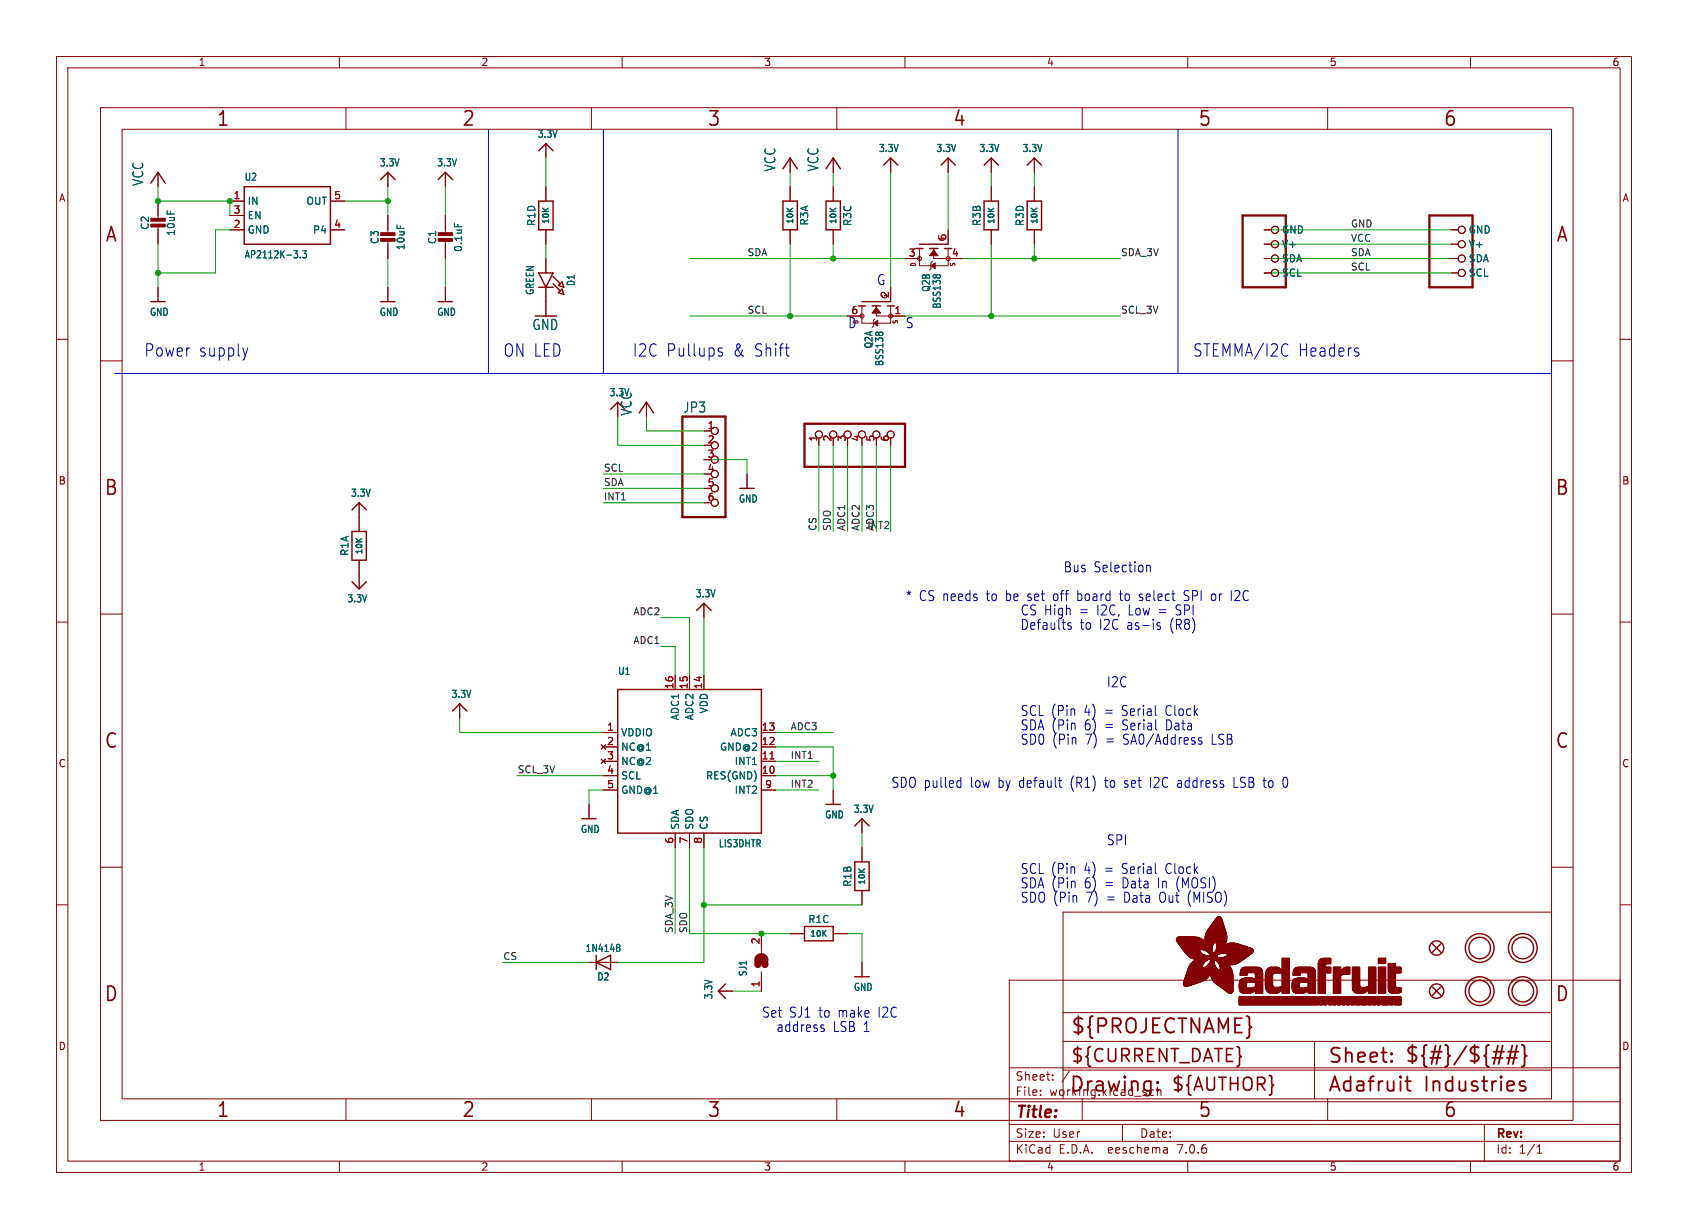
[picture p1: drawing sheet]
<svg xmlns="http://www.w3.org/2000/svg" width="298mm" height="217mm" viewBox="0 0 298 217" stroke-linecap="round" stroke-linejoin="round" font-family="sans-serif">
<defs><g id="words">
<g font-size="3.5" fill="#840000">
<text x="38.2" y="22.7">1</text>
<text x="81.6" y="22.7">2</text>
<text x="125" y="22.7">3</text>
<text x="168.4" y="22.7">4</text>
<text x="211.8" y="22.7">5</text>
<text x="255.1" y="22.7">6</text>
<text x="18.5" y="43.1">A</text>
<text x="275" y="43.1">A</text>
<text x="18.3" y="87.9">B</text>
<text x="274.9" y="87.9">B</text>
<text x="18.3" y="132.7">C</text>
<text x="274.9" y="132.7">C</text>
<text x="18.3" y="177.4">D</text>
<text x="274.9" y="177.4">D</text>
<text x="189.2" y="183.2">${PROJECTNAME}</text>
<text x="234.7" y="188.4">Sheet:</text>
<text x="248.3" y="188.3">${#}/${##}</text>
<text x="38.2" y="197.9">1</text>
<text x="81.6" y="197.9">2</text>
<text x="125" y="197.9">3</text>
<text x="168.4" y="197.9">4</text>
<text x="189" y="193.5">Drawing:</text>
<text x="211.8" y="197.9">5</text>
<text x="234.7" y="193.5">Adafruit</text>
<text x="251.8" y="193.5">Industries</text>
<text x="255.1" y="197.9">6</text>
</g>
<g font-size="3.2" fill="#840000">
<text x="189.2" y="188.2">${CURRENT_DATE}</text>
<text x="207" y="193.3">${AUTHOR}</text>
</g>
<g font-size="3" fill="#0000c2">
<text x="25.4" y="63.3">Power</text>
<text x="35.1" y="63.3">supply</text>
<text x="88.9" y="63.3">ON LED</text>
<text x="111.8" y="63.3">I2C Pullups</text>
<text x="129.6" y="63.3">&amp; Shift</text>
<text x="210.8" y="63.3">STEMMA/I2C</text>
<text x="229.5" y="63.3">Headers</text>
</g>
<text font-size="2.8" fill="#840000" x="179.4" y="198.2">Title:</text>
<g font-size="2.5" fill="#006464">
<text x="25.5" y="33" transform="rotate(-90 25.5 33)">VCC</text>
<text x="137.3" y="30.4" transform="rotate(-90 137.3 30.4)">VCC</text>
<text x="144.9" y="30.4" transform="rotate(-90 144.9 30.4)">VCC</text>
<text x="94" y="58.6">GND</text>
<text x="111.9" y="73.6" transform="rotate(-90 111.9 73.6)">VCC</text>
<text x="120.7" y="73.2">JP3</text>
</g>
<g font-size="2.5" fill="#0000c2">
<text x="154.9" y="50.6">G</text>
<text x="149.9" y="58.2">D</text>
<text x="160" y="58.2">S</text>
<text x="188" y="101.4">Bus</text>
<text x="193.4" y="101.4">Selection</text>
<text x="160" y="106.4">* CS needs</text>
<text x="174.6" y="106.4">to</text>
<text x="178.1" y="106.4">be set</text>
<text x="186.8" y="106.4">off</text>
<text x="191.2" y="106.4">board</text>
<text x="198.9" y="106.4">to</text>
<text x="202.4" y="106.4">select</text>
<text x="210.5" y="106.4">SPI or</text>
<text x="219.1" y="106.4">I2C</text>
<text x="180.3" y="111.5">Defaults</text>
<text x="180.3" y="109">CS High</text>
<text x="190.9" y="111.5">to</text>
<text x="190.9" y="109">=</text>
<text x="194.1" y="109">I2C,</text>
<text x="194.5" y="111.5">I2C as-is</text>
<text x="199.8" y="109">Low =</text>
<text x="207.2" y="111.5">(R8)</text>
<text x="208.5" y="109">SPI</text>
<text x="195.6" y="121.7">I2C</text>
<text x="180.3" y="129.3">SDA (Pin</text>
<text x="180.3" y="131.8">SD0 (Pin</text>
<text x="180.3" y="126.8">SCL (Pin</text>
<text x="191.7" y="126.8">4)</text>
<text x="191.8" y="129.3">6)</text>
<text x="191.9" y="131.8">7)</text>
<text x="195.5" y="126.8">=</text>
<text x="195.6" y="129.3">=</text>
<text x="195.7" y="131.8">=</text>
<text x="198.7" y="126.8">Serial</text>
<text x="198.7" y="129.3">Serial</text>
<text x="198.9" y="131.8">SA0/Address</text>
<text x="206.5" y="126.8">Clock</text>
<text x="206.6" y="129.3">Data</text>
<text x="214.7" y="131.8">LSB</text>
<text x="157.5" y="139.5">SDO pulled</text>
<text x="171.6" y="139.5">low</text>
<text x="176.7" y="139.5">by default</text>
<text x="189.7" y="139.5">(R1)</text>
<text x="196" y="139.5">to</text>
<text x="199.5" y="139.5">set</text>
<text x="204.2" y="139.5">I2C address</text>
<text x="219.3" y="139.5">LSB to</text>
<text x="195.6" y="149.6">SPI</text>
<text x="180.3" y="154.7">SCL (Pin</text>
<text x="191.7" y="154.7">4)</text>
<text x="195.5" y="154.7">=</text>
<text x="198.7" y="154.7">Serial</text>
<text x="206.5" y="154.7">Clock</text>
<text x="180.3" y="159.8">SDO (Pin</text>
<text x="180.3" y="157.2">SDA (Pin</text>
<text x="191.8" y="157.2">6)</text>
<text x="192.1" y="159.8">7)</text>
<text x="195.6" y="157.2">=</text>
<text x="195.8" y="159.8">=</text>
<text x="198.7" y="157.2">Data</text>
<text x="199" y="159.8">Data</text>
<text x="205.2" y="157.2">In (MOSI)</text>
<text x="205.4" y="159.8">Out (MISO)</text>
<text x="134.6" y="180.1">Set</text>
<text x="137.2" y="182.6">address</text>
<text x="139.5" y="180.1">SJ1 to</text>
<text x="147.2" y="182.6">LSB 1</text>
<text x="148.4" y="180.1">make</text>
<text x="155.6" y="180.1">I2C</text>
</g>
<g font-size="2.1" fill="#840000">
<text x="179.4" y="191.3">Sheet:</text>
<text x="179.4" y="194">File:</text>
<text x="185.5" y="194">working.kicad_sch</text>
<text x="179.4" y="201.4">Size:</text>
<text x="186.1" y="201.4">User</text>
<text x="201.4" y="201.4">Date:</text>
<text x="264.4" y="201.6">Rev:</text>
<text x="179.4" y="204.2">KiCad</text>
<text x="187.2" y="204.2">E.D.A.</text>
<text x="196.1" y="204.2">eeschema</text>
<text x="208.4" y="204.2">7.0.6</text>
<text x="264.4" y="204.2">Id:</text>
<text x="268.5" y="204.2">1/1</text>
</g>
<g font-size="1.8" fill="#840000">
<text x="35" y="11.9">1</text>
<text x="85" y="11.9">2</text>
<text x="135" y="11.9">3</text>
<text x="185" y="11.9">4</text>
<text x="235" y="11.9">5</text>
<text x="285" y="11.9">6</text>
<text x="10.3" y="35.9">A</text>
<text x="286.8" y="35.9">A</text>
<text x="10.3" y="85.9">B</text>
<text x="286.7" y="85.9">B</text>
<text x="10.3" y="135.9">C</text>
<text x="286.7" y="135.9">C</text>
<text x="10.3" y="185.9">D</text>
<text x="286.7" y="185.9">D</text>
<text x="35" y="207.2">1</text>
<text x="85" y="207.2">2</text>
<text x="135" y="207.2">3</text>
<text x="185" y="207.2">4</text>
<text x="235" y="207.2">5</text>
<text x="285" y="207.2">6</text>
</g>
<g font-size="1.8" fill="#006464">
<text x="67" y="29.6">3.3V</text>
<text x="77.2" y="29.6">3.3V</text>
<text x="95" y="24.6">3.3V</text>
<text x="155.3" y="27.1">3.3V</text>
<text x="165.5" y="27.1">3.3V</text>
<text x="173.1" y="27.1">3.3V</text>
<text x="180.7" y="27.1">3.3V</text>
<text x="43.2" y="32.2">U2</text>
<text x="26.5" y="40.7" transform="rotate(-90 26.5 40.7)">C2</text>
<text x="31.1" y="41.8" transform="rotate(-90 31.1 41.8)">10uF</text>
<text x="43.7" y="36.4">IN</text>
<text x="43.7" y="41.5">GND</text>
<text x="43.7" y="39">EN</text>
<text x="54.1" y="36.4">OUT</text>
<text x="55.2" y="41.5">P4</text>
<text x="94.8" y="40.1" transform="rotate(-90 94.8 40.1)">R1D</text>
<text x="143.1" y="40" transform="rotate(-90 143.1 40)">R3A</text>
<text x="150.7" y="40.1" transform="rotate(-90 150.7 40.1)">R3C</text>
<text x="173.6" y="40.1" transform="rotate(-90 173.6 40.1)">R3B</text>
<text x="181.2" y="40.1" transform="rotate(-90 181.2 40.1)">R3D</text>
<text x="226.6" y="41.5">GND</text>
<text x="259.6" y="41.5">GND</text>
<text x="43.2" y="45.9">AP2112K-3.3</text>
<text x="67.2" y="43.3" transform="rotate(-90 67.2 43.3)">C3</text>
<text x="71.7" y="44.4" transform="rotate(-90 71.7 44.4)">10uF</text>
<text x="77.3" y="43.3" transform="rotate(-90 77.3 43.3)">C1</text>
<text x="81.9" y="44.7" transform="rotate(-90 81.9 44.7)">0.1uF</text>
<text x="226.6" y="44">V+</text>
<text x="226.6" y="46.6">SDA</text>
<text x="259.6" y="44">V+</text>
<text x="259.6" y="46.6">SDA</text>
<text x="94.6" y="52.3" transform="rotate(-90 94.6 52.3)">GREEN</text>
<text x="101.8" y="50.7" transform="rotate(-90 101.8 50.7)">D1</text>
<text x="164.6" y="51.7" transform="rotate(-90 164.6 51.7)">Q2B</text>
<text x="226.6" y="49.1">SCL</text>
<text x="259.6" y="49.1">SCL</text>
<text x="26.4" y="56">GND</text>
<text x="67" y="56">GND</text>
<text x="77.2" y="56">GND</text>
<text x="166.5" y="54.7" transform="rotate(-90 166.5 54.7)">BSS138</text>
<text x="154.5" y="61.7" transform="rotate(-90 154.5 61.7)">Q2A</text>
<text x="156.4" y="64.9" transform="rotate(-90 156.4 64.9)">BSS138</text>
<text x="107.7" y="70.3">3.3V</text>
<text x="61.9" y="88.1">3.3V</text>
<text x="130.5" y="89.1">GND</text>
<text x="61.8" y="98.4" transform="rotate(-90 61.8 98.4)">R1A</text>
<text x="61.3" y="106.7">3.3V</text>
<text x="122.9" y="105.8">3.3V</text>
<text x="109.2" y="119.5">U1</text>
<text x="79.7" y="123.6">3.3V</text>
<text x="109.7" y="130.4">VDDIO</text>
<text x="120.2" y="127.5" transform="rotate(-90 120.2 127.5)">ADC1</text>
<text x="122.8" y="127.5" transform="rotate(-90 122.8 127.5)">ADC2</text>
<text x="125.3" y="126.3" transform="rotate(-90 125.3 126.3)">VDD</text>
<text x="129.1" y="130.4">ADC3</text>
<text x="109.7" y="132.9">NC@1</text>
<text x="109.7" y="135.5">NC@2</text>
<text x="127.2" y="132.9">GND@2</text>
<text x="129.8" y="135.5">INT1</text>
<text x="109.7" y="138">SCL</text>
<text x="109.7" y="140.6">GND@1</text>
<text x="124.7" y="138">RES(GND)</text>
<text x="129.8" y="140.6">INT2</text>
<text x="150.8" y="143.9">3.3V</text>
<text x="102.6" y="147.5">GND</text>
<text x="120.2" y="146.8" transform="rotate(-90 120.2 146.8)">SDA</text>
<text x="122.8" y="146.8" transform="rotate(-90 122.8 146.8)">SDO</text>
<text x="125.3" y="146.8" transform="rotate(-90 125.3 146.8)">CS</text>
<text x="145.8" y="144.9">GND</text>
<text x="127" y="150">LIS3DHTR</text>
<text x="150.7" y="156.9" transform="rotate(-90 150.7 156.9)">R1B</text>
<text x="142.8" y="163.4">R1C</text>
<text x="103.4" y="168.5">1N4148</text>
<text x="105.5" y="173.6">D2</text>
<text x="132.2" y="172.7" transform="rotate(-90 132.2 172.7)">SJ1</text>
<text x="126.2" y="176.8" transform="rotate(-90 126.2 176.8)">3.3V</text>
<text x="150.8" y="175.4">GND</text>
</g>
<g font-size="1.8" fill="#a90000">
<text x="41.2" y="35.3">1</text>
<text x="59" y="35.3">5</text>
<text x="41.2" y="40.4">2</text>
<text x="41.2" y="37.8">3</text>
<text x="59" y="40.4">4</text>
<text x="160.6" y="45.5">3</text>
<text x="167.4" y="42.6" transform="rotate(-90 167.4 42.6)">5</text>
<text x="168.2" y="45.5">4</text>
<text x="157.2" y="52.8" transform="rotate(-90 157.2 52.8)">2</text>
<text x="150.4" y="55.6">6</text>
<text x="158" y="55.6">1</text>
<text x="125" y="75.9">1</text>
<text x="125" y="78.5">2</text>
<text x="125" y="81">3</text>
<text x="125" y="83.6">4</text>
<text x="144.5" y="78.2" transform="rotate(-90 144.5 78.2)">1</text>
<text x="147.1" y="78.2" transform="rotate(-90 147.1 78.2)">2</text>
<text x="149.6" y="78.2" transform="rotate(-90 149.6 78.2)">3</text>
<text x="152.1" y="78.2" transform="rotate(-90 152.1 78.2)">4</text>
<text x="154.7" y="78.2" transform="rotate(-90 154.7 78.2)">5</text>
<text x="157.2" y="78.2" transform="rotate(-90 157.2 78.2)">6</text>
<text x="125" y="86.1">5</text>
<text x="125" y="88.6">6</text>
<text x="119.1" y="122" transform="rotate(-90 119.1 122)">16</text>
<text x="121.7" y="122" transform="rotate(-90 121.7 122)">15</text>
<text x="124.2" y="122" transform="rotate(-90 124.2 122)">14</text>
<text x="107.2" y="129.3">1</text>
<text x="107.2" y="131.8">2</text>
<text x="134.6" y="131.8">12</text>
<text x="134.6" y="129.3">13</text>
<text x="107.2" y="134.4">3</text>
<text x="107.2" y="136.9">4</text>
<text x="134.6" y="136.9">10</text>
<text x="134.6" y="134.4">11</text>
<text x="107.2" y="139.4">5</text>
<text x="135.2" y="139.4">9</text>
<text x="119.1" y="149.3" transform="rotate(-90 119.1 149.3)">6</text>
<text x="121.7" y="149.3" transform="rotate(-90 121.7 149.3)">7</text>
<text x="124.2" y="149.3" transform="rotate(-90 124.2 149.3)">8</text>
<text x="134.4" y="167.1" transform="rotate(-90 134.4 167.1)">2</text>
<text x="134.4" y="174.7" transform="rotate(-90 134.4 174.7)">1</text>
</g>
<g font-size="1.7" fill="#0f0f0f">
<text x="238.8" y="40.3">GND</text>
<text x="132.1" y="45.4">SDA</text>
<text x="198.1" y="45.4">SDA_3V</text>
<text x="238.8" y="47.9">SCL</text>
<text x="238.8" y="45.4">SDA</text>
<text x="238.8" y="42.8">VCC</text>
<text x="132.1" y="55.5">SCL</text>
<text x="198.1" y="55.5">SCL_3V</text>
<text x="106.7" y="83.5">SCL</text>
<text x="106.7" y="88.6">INT1</text>
<text x="106.7" y="86">SDA</text>
<text x="144.4" y="94" transform="rotate(-90 144.4 94)">CS</text>
<text x="147" y="94" transform="rotate(-90 147 94)">SDO</text>
<text x="149.5" y="94" transform="rotate(-90 149.5 94)">ADC1</text>
<text x="152.1" y="94" transform="rotate(-90 152.1 94)">ADC2</text>
<text x="153.2" y="93.6">INT2</text>
<text x="154.6" y="94" transform="rotate(-90 154.6 94)">ADC3</text>
<text x="111.9" y="108.9">ADC2</text>
<text x="111.9" y="114">ADC1</text>
<text x="139.7" y="129.2">ADC3</text>
<text x="91.4" y="136.8">SCL_3V</text>
<text x="139.7" y="134.3">INT1</text>
<text x="139.7" y="139.4">INT2</text>
<text x="119" y="165.1" transform="rotate(-90 119 165.1)">SDA_3V</text>
<text x="121.6" y="165.1" transform="rotate(-90 121.6 165.1)">SDO</text>
<text x="88.9" y="169.8">CS</text>
</g>
<g font-size="1.4" fill="#006464">
<text x="97.3" y="39.8" transform="rotate(-90 97.3 39.8)">10K</text>
<text x="140.5" y="39.8" transform="rotate(-90 140.5 39.8)">10K</text>
<text x="148.1" y="39.8" transform="rotate(-90 148.1 39.8)">10K</text>
<text x="176.1" y="39.8" transform="rotate(-90 176.1 39.8)">10K</text>
<text x="183.7" y="39.8" transform="rotate(-90 183.7 39.8)">10K</text>
<text x="64.3" y="98.2" transform="rotate(-90 64.3 98.2)">10K</text>
<text x="153.2" y="156.6" transform="rotate(-90 153.2 156.6)">10K</text>
<text x="143.1" y="165.9">10K</text>
</g>
<g font-size="1.1" fill="#840000">
<text x="162.1" y="47.3" transform="rotate(-90 162.1 47.3)">D</text>
<text x="169.1" y="47.2" transform="rotate(-90 169.1 47.2)">S</text>
<text x="158.9" y="57.4" transform="rotate(-90 158.9 57.4)">S</text>
</g>
<g font-size="1.1" fill="#a90000">
<text x="167.2" y="42.8" transform="rotate(-90 167.2 42.8)">G</text>
<text x="157" y="53" transform="rotate(-90 157 53)">G</text>
</g>
<text font-size="1.1" fill="#0000c2" x="152" y="57.4" transform="rotate(-90 152 57.4)">D</text>
</g></defs>
<g fill="none" stroke="#840000" stroke-width=".18">
<path d="M10 10h278.5v197.3h-278.5zM12 12h274.5v193.3h-274.5zM17.8 19h260.3v179.1h-260.3zM60 10v2M61.2 19v3.9M104.6 19v3.9M110 10v2M148 19v3.9M160 10v2M191.3 19v3.9M210 10v2M234.7 19v3.9"/>
<path d="M260 10v2M21.6 22.9h252.7v171.4h-252.7zM27.9 30.5v2.5M27.9 35.6v3.3M27.9 39.9v3.3M40.6 35.6h2.6M40.6 38.1h2.6M58.4 35.6h2.6M68.6 30.5v2.5M68.6 38.1v3.3M78.7 30.5v2.5M78.7 38.1v3.3"/>
<path d="M96.5 25.4v2.5M96.5 33v2.6M139.7 27.9v2.6M139.7 33v2.6M147.3 27.9v2.6M147.3 33v2.6M157.5 27.9v2.6M167.6 27.9v2.6M175.3 27.9v2.6M175.3 33v2.6M182.9 27.9v2.6M182.9 33v2.6"/>
<path d="M10 60h2M27.9 50.8v2.5M40.6 40.6h2.6M58.4 40.6h2.6M68.6 42.4v3.3M68.6 50.8v2.5M78.7 42.4v3.3M78.7 50.8v2.5M96.5 40.6v2.6M96.5 45.7v2.6M96.5 50.8v5.1M139.7 40.6v2.6"/>
<path d="M147.3 40.6v2.6M149.9 55.9h2.5M152.4 54.1v3h5.1v-3M154.7 56.4l-.3 .2v1.1l-.2 .2M154.9 54.1v1.8h5.1M157.5 50.8v2.5M160 45.7h2.6M162.6 43.9v3.1h5v-1.3M164.8 46.2l-.2 .3v1l-.3 .3M165.1 43.9v1.8h5.1M167.6 40.6v2.6M175.3 40.6v2.6"/>
<path d="M182.9 40.6v2.6M223.5 40.6h1.3M223.5 43.2h1.3M223.5 45.7h1.3M223.5 48.3h1.3M256.5 40.6h1.3M256.5 43.2h1.3M256.5 45.7h1.3M256.5 48.3h1.3M286.5 60h2M17.8 63.8h3.8M114.3 71.1v2.6"/>
<path d="M124.5 76.2h1.2M144.8 77.5v1.2M149.9 77.5v1.2M154.9 77.5v1.2M157.5 77.5v1.2M274.3 63.8h3.8M63.5 88.9v5.1M63.5 99.1v5M124.5 81.3h1.2M124.5 86.4h1.2M124.5 88.9h1.2M132.1 83.8v2.6"/>
<path d="M10 110h2M17.8 108.6h3.8M119.4 119.4v2.5M121.9 119.4v2.5M124.5 106.7v2.5M124.5 119.4v2.5M274.3 108.6h3.8M286.5 110h2M81.3 124.5v2.5M106.3 131.7l.8 .8M106.3 134.2l.8 .8M106.7 129.5h2.5"/>
<path d="M106.7 137.2h2.5M106.7 134.6h2.5M106.7 132.1h2.5M106.7 139.7h2.5M107.1 131.7l-.8 .8M107.1 134.2l-.8 .8M134.6 129.5h2.6M134.6 137.2h2.6M134.6 134.6h2.6M134.6 132.1h2.6M134.6 139.7h2.6M147.3 139.7v2.5"/>
<path d="M10 160h2M17.8 153.4h3.8M104.1 142.2v2.6M119.4 147.3v2.6M121.9 147.3v2.6M124.5 147.3v2.6M152.4 144.8v2.5M152.4 149.9v2.5M152.4 157.5v2.5M274.3 153.4h3.8M286.5 160h2M104.1 170.2h5.1"/>
<path d="M127 175.3h2.5M134.6 165.1v3.4M134.6 171.8v3.5M139.7 165.1h2.5M147.3 165.1h2.6M152.4 170.2v2.5M178.4 173.3h108.1v32h-108.1zM188 179.1h86.3M274.3 161.3h-86.3v33M61.2 194.3v3.8M104.6 194.3v3.8M148 194.3v3.8"/>
<path d="M178.4 198.8h108.1M178.4 194.8h108.1M178.4 188.8h108.1M184 193.6v.1M184 192.8v.1M186.1 190.9v.1M186.1 190.1v.1M188 184.1h86.3M188 189.2h86.3M189.1 189.4l-1.3 2M191.3 194.3v3.8M198.4 198.8v3"/>
<path d="M203.8 192.7l.2 .1M204 193.6l-.2 .1M204.6 192.2v1.5M204.6 192.9l.2-.2 .4 .1 .1 .9M232.4 184.1v10.2M234.7 194.3v3.8M262.5 198.8v6.5M60 205.3v2M110 205.3v2M160 205.3v2M178.4 201.8h108.1M206.3 203l.1 .9"/>
<path d="M206.4 203.8l-.1 .1M206.4 203.3h-.1M210 205.3v2M260 205.3v2M271.8 203.9h.8M271.8 202.8l.4-.4v1.5"/>
<circle cx="152.4" cy="55.9" r=".36"/>
<circle cx="157.5" cy="55.9" r=".36"/>
<circle cx="162.6" cy="45.7" r=".36"/>
<circle cx="167.6" cy="45.7" r=".36"/>
<circle cx="225.4" cy="48.3" r=".63"/>
<circle cx="225.4" cy="43.2" r=".63"/>
<circle cx="225.4" cy="45.7" r=".63"/>
<circle cx="225.4" cy="40.6" r=".63"/>
<circle cx="258.4" cy="40.6" r=".63"/>
<circle cx="258.4" cy="45.7" r=".63"/>
<circle cx="258.4" cy="43.2" r=".63"/>
<circle cx="258.4" cy="48.3" r=".63"/>
<circle cx="126.4" cy="76.2" r=".63"/>
<circle cx="126.4" cy="78.7" r=".63"/>
<circle cx="144.8" cy="76.8" r=".63"/>
<circle cx="147.3" cy="76.8" r=".63"/>
<circle cx="149.9" cy="76.8" r=".63"/>
<circle cx="152.4" cy="76.8" r=".63"/>
<circle cx="154.9" cy="76.8" r=".63"/>
<circle cx="157.5" cy="76.8" r=".63"/>
<circle cx="126.4" cy="88.9" r=".63"/>
<circle cx="126.4" cy="86.4" r=".63"/>
<circle cx="126.4" cy="81.3" r=".63"/>
<circle cx="126.4" cy="83.8" r=".63"/>
</g>
<g fill="none" stroke="#840000" stroke-width=".25">
<path d="M26.7 32.4l1.2-1.9 1.3 1.9M43.2 33h15.2v10.2h-15.2zM67.3 31.7l1.3-1.2 1.2 1.2M77.5 31.7l1.2-1.2 1.3 1.2M95.2 35.6h2.6v5h-2.6zM95.2 26.7l1.3-1.3 1.3 1.3M138.4 35.6h2.6v5h-2.6zM138.4 29.8l1.3-1.9 1.3 1.9M146 35.6h2.6v5h-2.6zM146 29.8l1.3-1.9 1.3 1.9M156.2 29.2l1.3-1.3 1.2 1.3M166.4 29.2l1.2-1.3 1.3 1.3"/>
<path d="M174 29.2l1.3-1.3 1.2 1.3M174 35.6h2.5v5h-2.5zM181.6 29.2l1.3-1.3 1.2 1.3M181.6 35.6h2.5v5h-2.5zM26.7 53.3h2.5M67.3 53.3h2.5M77.5 53.3h2.5M95.2 48.3h2.6l-1.3 2.5zM95.2 50.8h2.6M97.8 48.9l1.3 1.3M97.8 50.2l1.3 1.2M98.7 50.5l.7-.7 .3 1z"/>
<path d="M98.7 51.8l.7-.7 .3 1zM151.8 54.1h1.2M152.4 53.3h5.1M154.2 54.1h1.5M156.8 54.1h1.3M161.9 43.9h1.3M162.6 43.2h5M164.3 43.9h1.6M167 43.9h.6M109.2 71.1l-1.3 1.3M113 73l1.3-1.9 1.3 1.9M62.2 94h2.6v5.1h-2.6z"/>
<path d="M62.2 90.2l1.3-1.3 1.3 1.3M130.8 86.4h2.5M62.2 102.9l1.3 1.2 1.3-1.2M123.2 107.9l1.3-1.2 1.2 1.2M80 125.7l1.3-1.2 1.2 1.2M109.2 121.9h25.4v25.4h-25.4zM102.9 144.8h2.5M146 142.2h2.6M151.1 146l1.3-1.2 1.3 1.2M151.1 152.4h2.6v5.1h-2.6zM105.4 170.2l2.5-1.3v2.5zM105.4 168.9v2.5"/>
<path d="M128.3 174l-1.3 1.3 1.3 1.2M142.2 163.8h5.1v2.6h-5.1zM151.1 172.7h2.6M253.2 166.9l1.6 1.5M253.2 174.5l1.6 1.5M254.8 166.9l-1.6 1.5M254.8 174.5l-1.6 1.5"/>
<circle cx="254" cy="167.6" r="1.27"/>
<circle cx="254" cy="175.3" r="1.27"/>
<circle cx="261.6" cy="175.3" r="2.54"/>
<circle cx="261.6" cy="167.6" r="2.54"/>
<circle cx="261.6" cy="175.3" r="1.9"/>
<circle cx="261.6" cy="167.6" r="1.9"/>
<circle cx="269.2" cy="175.3" r="2.54"/>
<circle cx="269.2" cy="167.6" r="2.54"/>
<circle cx="269.2" cy="175.3" r="1.9"/>
<circle cx="269.2" cy="167.6" r="1.9"/>
</g>
<path d="M136.1 134.2h.8" fill="none" stroke="#a90000" stroke-width=".18"/>
<g fill="#840000" stroke="#840000" stroke-width=".18">
<path d="M77.5 42.2h2.5v.5h-2.5z"/>
<path d="M77.5 41.1h2.5v.6h-2.5z"/>
<path d="M154.9 54.4l.8 1h-1.5z"/>
<path d="M154.4 57.1l.8-.5v1.1z"/>
<path d="M67.3 42.2h2.5v.5h-2.5z"/>
<path d="M67.3 41.1h2.5v.6h-2.5z"/>
<path d="M208 166.3h4.8z"/>
<path d="M208 166.2l4.8 .1z"/>
<path d="M208 166.2h4.8z"/>
<path d="M208 166.2h4.7z"/>
<path d="M208 166.1l4.7 .1z"/>
<path d="M208 166.1h4.6z"/>
<path d="M208 166l4.5 .1z"/>
<path d="M208 166h4.5z"/>
<path d="M208 166.4h4.9z"/>
<path d="M208 166.3l4.9 .1z"/>
<path d="M208 166h4.4z"/>
<path d="M208 165.9l4.4 .1z"/>
<path d="M208.1 166.4l4.9 .1z"/>
<path d="M208.1 165.9h4.2z"/>
<path d="M208.1 166.5h4.9z"/>
<path d="M208.1 165.9h4.1z"/>
<path d="M208.1 165.8l4 .1z"/>
<path d="M208.1 166.6h5z"/>
<path d="M208.1 166.5l4.9 .1z"/>
<path d="M208.1 165.8h3.9z"/>
<path d="M208.2 166.6h4.9z"/>
<path d="M208.2 165.8h3.6z"/>
<path d="M208.2 166.6l4.9 .1z"/>
<path d="M208.2 165.7l3.5 .1z"/>
<path d="M208.2 166.7h5z"/>
<path d="M208.2 166.7h4.9z"/>
<path d="M208.3 166.7l4.9 .1z"/>
<path d="M208.3 165.7h3.3z"/>
<path d="M208.3 166.8h6.3z"/>
<path d="M208.3 166.8h4.9z"/>
<path d="M208.3 166.8l6.3 .1z"/>
<path d="M208.4 166.9h6.2z"/>
<path d="M208.4 167h6.1z"/>
<path d="M208.4 166.9l6.1 .1z"/>
<path d="M208.4 165.7h2.8z"/>
<path d="M208.5 167h6z"/>
<path d="M208.5 167l6 .1z"/>
<path d="M208.6 167.1h5.9z"/>
<path d="M208.6 167.1l5.8 .1z"/>
<path d="M208.6 167.2h5.8z"/>
<path d="M208.7 167.2l5.7 .1z"/>
<path d="M208.7 167.3h5.7z"/>
<path d="M208.7 167.3l5.7 .1z"/>
<path d="M208.8 167.4h5.6z"/>
<path d="M208.8 167.5h5.5z"/>
<path d="M208.8 167.4l5.5 .1z"/>
<path d="M208.9 167.5l5.4 .1z"/>
<path d="M208.9 167.6h5.4z"/>
<path d="M208.9 167.6l5.4 .1z"/>
<path d="M209 167.7h5.3z"/>
<path d="M209 167.7l5.3 .1z"/>
<path d="M209 167.8h5.3z"/>
<path d="M209.1 167.8h5.2z"/>
<path d="M209.1 167.8l5.2 .1z"/>
<path d="M209.1 167.9h5.2z"/>
<path d="M209.2 167.9l3.1 .1z"/>
<path d="M209.2 168h3z"/>
<path d="M209.2 174.1h1.8z"/>
<path d="M209.2 174l1.8 .1z"/>
<path d="M209.2 174h2z"/>
<path d="M209.2 174h2.1z"/>
<path d="M209.2 173.9l2.1 .1z"/>
<path d="M209.2 173.9h2.3z"/>
<path d="M209.2 173.9h2.4z"/>
<path d="M209.2 173.8l2.4 .1z"/>
<path d="M209.2 173.8h2.6z"/>
<path d="M209.2 168l3 .1z"/>
<path d="M209.3 174.1l1.4 .1z"/>
<path d="M209.3 174.1h1.5z"/>
<path d="M209.3 173.8h2.6z"/>
<path d="M209.3 173.7l2.6 .1z"/>
<path d="M209.3 173.7h2.8z"/>
<path d="M209.3 168.1h2.9z"/>
<path d="M209.3 174.2h1.2z"/>
<path d="M209.3 174.2h1.3z"/>
<path d="M209.3 173.7h2.9z"/>
<path d="M209.3 173.6l3 .1z"/>
<path d="M209.3 173.6h3.1z"/>
<path d="M209.3 173.6h3.2z"/>
<path d="M209.3 168.1l2.9 .1z"/>
<path d="M209.3 174.2l1.1 .1z"/>
<path d="M209.3 173.5l3.3 .1z"/>
<path d="M209.3 173.5h3.3z"/>
<path d="M209.3 173.4l3.4 .1z"/>
<path d="M209.3 173.4h3.5z"/>
<path d="M209.3 168.2h2.9z"/>
<path d="M209.4 174.3h.9z"/>
<path d="M209.4 173.4h3.4z"/>
<path d="M209.4 174.3h.8z"/>
<path d="M209.4 173.3l3.5 .1z"/>
<path d="M209.4 173.3h3.5z"/>
<path d="M209.4 173.3h3.6z"/>
<path d="M209.4 173.2l3.7 .1z"/>
<path d="M209.4 168.3h2.8z"/>
<path d="M209.4 168.2l2.8 .1z"/>
<path d="M209.4 174.3l.7 .1z"/>
<path d="M209.4 173.2h3.7z"/>
<path d="M209.4 173.2h3.8z"/>
<path d="M209.4 173.1l3.8 .1z"/>
<path d="M209.4 173.1h3.9z"/>
<path d="M209.5 173.1h3.8z"/>
<path d="M209.5 173l3.8 .1z"/>
<path d="M209.5 168.3l2.8 .1z"/>
<path d="M209.5 174.4h.5z"/>
<path d="M209.5 173h3.9z"/>
<path d="M209.5 172.9l4 .1z"/>
<path d="M209.5 168.4h2.8z"/>
<path d="M209.5 172.9h4z"/>
<path d="M209.5 172.8l4.1 .1z"/>
<path d="M209.5 172.8h4.1z"/>
<path d="M209.5 168.4l2.9 .1z"/>
<path d="M209.6 172.8h4z"/>
<path d="M209.6 172.7l4 .1z"/>
<path d="M209.6 168.5h2.8z"/>
<path d="M209.6 174.4h.3z"/>
<path d="M209.6 172.7h4.1z"/>
<path d="M209.6 172.6l4.1 .1z"/>
<path d="M209.6 168.5l2.9 .1z"/>
<path d="M209.6 172.6h4.1z"/>
<path d="M209.6 172.6h4.2z"/>
<path d="M209.6 172.5l4.2 .1z"/>
<path d="M209.6 172.5h4.2z"/>
<path d="M209.6 168.6h3z"/>
<path d="M209.6 168.6h2.9z"/>
<path d="M209.7 172.5h4.1z"/>
<path d="M209.7 172.4l4.1 .1z"/>
<path d="M209.7 172.4h4.2z"/>
<path d="M209.7 172.3l4.2 .1z"/>
<path d="M209.7 168.6l2.9 .1z"/>
<path d="M209.8 172.3h4.1z"/>
<path d="M209.8 172.2l4.1 .1z"/>
<path d="M209.8 172.2h4.1z"/>
<path d="M209.8 168.7l2.9 .1z"/>
<path d="M209.8 168.7h2.9z"/>
<path d="M209.8 172.1l4.2 .1z"/>
<path d="M209.8 172.1h4.2z"/>
<path d="M209.8 168.8h3z"/>
<path d="M209.8 172l4.2 .1z"/>
<path d="M209.8 172h4.2z"/>
<path d="M209.8 168.8h3.1z"/>
<path d="M209.9 171.9l4.1 .1z"/>
<path d="M209.9 171.9h4.1z"/>
<path d="M209.9 168.8l3 .1z"/>
<path d="M209.9 171.8l4.1 .1z"/>
<path d="M209.9 171.8h4.1z"/>
<path d="M209.9 168.9h3.1z"/>
<path d="M209.9 171.8h8z"/>
<path d="M209.9 171.7l8 .1z"/>
<path d="M209.9 171.7h7.9z"/>
<path d="M209.9 168.9h3.2z"/>
<path d="M210 171.6l7.8 .1z"/>
<path d="M210 171.6h7.8z"/>
<path d="M210 168.9l3.2 .1z"/>
<path d="M210 171.5l7.8 .1z"/>
<path d="M210 171.5h5.5z"/>
<path d="M210 169h3.3z"/>
<path d="M210 171.5h5.4z"/>
<path d="M210 171.4l5.4 .1z"/>
<path d="M210 171.4h5.3z"/>
<path d="M210 169h5.2z"/>
<path d="M210.1 171.3l5.1 .1z"/>
<path d="M210.1 171.3h5.1z"/>
<path d="M210.1 169l5.1 .1z"/>
<path d="M210.1 171.2l5 .1z"/>
<path d="M210.1 171.2h5z"/>
<path d="M210.1 171.1l5 .1z"/>
<path d="M210.1 171.1h4.9z"/>
<path d="M210.1 169.1h5z"/>
<path d="M210.2 171l2.5 .1z"/>
<path d="M210.2 171h2.5z"/>
<path d="M210.2 169.1h5z"/>
<path d="M210.2 171h2.4z"/>
<path d="M210.2 169.1l5 .1z"/>
<path d="M210.2 170.9l2.4 .1z"/>
<path d="M210.2 170.9h2.4z"/>
<path d="M210.2 169.2h5z"/>
<path d="M210.3 170.8l2.3 .1z"/>
<path d="M210.3 170.8h2.3z"/>
<path d="M210.3 169.2h4.9z"/>
<path d="M210.3 170.7l2.3 .1z"/>
<path d="M210.3 170.7h2.3z"/>
<path d="M210.3 169.2l5 .1z"/>
<path d="M210.4 170.7h2.2z"/>
<path d="M210.4 170.6l2.3 .1z"/>
<path d="M210.4 170.6h2.3z"/>
<path d="M210.4 169.3h5z"/>
<path d="M210.4 170.5l2.3 .1z"/>
<path d="M210.5 170.5h2.2z"/>
<path d="M210.5 169.3l5.2 .1z"/>
<path d="M210.5 170.4l2.3 .1z"/>
<path d="M210.5 170.4h2.3z"/>
<path d="M210.6 170.4h2.2z"/>
<path d="M210.6 169.4h9.6z"/>
<path d="M210.6 170.3l2.2 .1z"/>
<path d="M210.6 170.3h2.2z"/>
<path d="M210.7 170.3h2.2z"/>
<path d="M210.7 169.4l9.4 .1z"/>
<path d="M210.7 170.2l2.2 .1z"/>
<path d="M210.7 170.2h2.2z"/>
<path d="M210.8 170.2h2.2z"/>
<path d="M210.8 170.1l2.2 .1z"/>
<path d="M210.8 169.5h9.3z"/>
<path d="M210.8 170.1h2.2z"/>
<path d="M210.9 170.1h2.2z"/>
<path d="M211 170l2.1 .1z"/>
<path d="M211 170h2.1z"/>
<path d="M211 169.5l9 .1z"/>
<path d="M211 170h2.2z"/>
<path d="M211.1 169.9l2.2 .1z"/>
<path d="M211.1 169.9h2.2z"/>
<path d="M211.2 169.6h8.7z"/>
<path d="M211.2 169.8l2.1 .1z"/>
<path d="M211.3 169.8h2.1z"/>
<path d="M211.3 169.6h8.6z"/>
<path d="M211.4 169.7l2.1 .1z"/>
<path d="M211.5 169.7h2.1z"/>
<path d="M211.6 169.7h2z"/>
<path d="M211.7 169.6l2 .1z"/>
<path d="M212.7 167.9l1.6 .1z"/>
<path d="M212.8 168h1.5z"/>
<path d="M212.9 168h1.4z"/>
<path d="M212.9 171l2.1 .1z"/>
<path d="M213 171h2z"/>
<path d="M213 168l1.3 .1z"/>
<path d="M213 166h3.9z"/>
<path d="M213 165.9l3.9 .1z"/>
<path d="M213 165.9h3.9z"/>
<path d="M213 165.8l3.9 .1z"/>
<path d="M213.1 171h1.9z"/>
<path d="M213.1 168.1h1.2z"/>
<path d="M213.1 166.3l3.8 .1z"/>
<path d="M213.1 166.3h3.8z"/>
<path d="M213.1 166.2l3.8 .1z"/>
<path d="M213.1 166.2h3.8z"/>
<path d="M213.1 166.1l3.8 .1z"/>
<path d="M213.1 166.1h3.8z"/>
<path d="M213.1 166l3.8 .1z"/>
<path d="M213.1 165.8h3.8z"/>
<path d="M213.1 165.7l3.8 .1z"/>
<path d="M213.1 165.7h3.8z"/>
<path d="M213.1 165.6l3.8 .1z"/>
<path d="M213.1 165.6h3.8z"/>
<path d="M213.1 165.5l3.8 .1z"/>
<path d="M213.1 165.5h3.8z"/>
<path d="M213.1 166.4l3.7 .1z"/>
<path d="M213.1 166.4h3.8z"/>
<path d="M213.1 165.4l3.8 .1z"/>
<path d="M213.1 165.4h3.8z"/>
<path d="M213.1 170.9l1.9 .1z"/>
<path d="M213.1 166.5l3.7 .1z"/>
<path d="M213.1 166.5h3.7z"/>
<path d="M213.1 165.3l3.8 .1z"/>
<path d="M213.1 165.3h3.8z"/>
<path d="M213.2 170.9h1.7z"/>
<path d="M213.2 166.7h1.6z"/>
<path d="M213.2 166.6l3.6 .1z"/>
<path d="M213.2 166.6h3.6z"/>
<path d="M213.2 165.2l3.7 .1z"/>
<path d="M213.2 165.2h3.7z"/>
<path d="M213.2 165.1l3.7 .1z"/>
<path d="M213.2 168.1l1.1 .1z"/>
<path d="M213.2 166.7l1.5 .1z"/>
<path d="M213.2 166.7h1.5z"/>
<path d="M213.2 165.1h3.6z"/>
<path d="M213.2 165l3.6 .1z"/>
<path d="M213.3 170.9h1.6z"/>
<path d="M213.3 166.8h1.3z"/>
<path d="M213.3 165h3.5z"/>
<path d="M213.3 164.9l3.5 .1z"/>
<path d="M213.3 170.8l1.6 .1z"/>
<path d="M213.3 168.2h1z"/>
<path d="M213.3 164.9h3.5z"/>
<path d="M213.3 164.8l3.5 .1z"/>
<path d="M213.4 170.8h1.5z"/>
<path d="M213.4 164.8h3.4z"/>
<path d="M213.4 164.8h3.3z"/>
<path d="M213.4 164.7l3.3 .1z"/>
<path d="M213.4 168.2l1 .1z"/>
<path d="M213.4 164.7h3.3z"/>
<path d="M213.4 164.6l3.3 .1z"/>
<path d="M213.5 170.7l1.4 .1z"/>
<path d="M213.5 170.7h1.3z"/>
<path d="M213.5 168.3h.9z"/>
<path d="M213.5 164.6h3.2z"/>
<path d="M213.5 164.5l3.2 .1z"/>
<path d="M213.5 164.5h3.2z"/>
<path d="M213.5 164.5h3.1z"/>
<path d="M213.6 170.6l1.2 .1z"/>
<path d="M213.6 170.6h1.2z"/>
<path d="M213.6 168.3l.8 .1z"/>
<path d="M213.6 164.4l3 .1z"/>
<path d="M213.6 164.4h3z"/>
<path d="M213.6 168.4h.8z"/>
<path d="M213.6 164.3l3 .1z"/>
<path d="M213.7 170.5l1.1 .1z"/>
<path d="M213.7 170.5h1.1z"/>
<path d="M213.7 168.4l.8 .1z"/>
<path d="M213.7 164.3h2.9z"/>
<path d="M213.7 170.5h1z"/>
<path d="M213.7 168.5h.9z"/>
<path d="M213.7 168.5h.8z"/>
<path d="M213.7 164.2l2.9 .1z"/>
<path d="M213.7 164.2h2.8z"/>
<path d="M213.7 170.4l1 .1z"/>
<path d="M213.8 170.4h.9z"/>
<path d="M213.8 169h1.4z"/>
<path d="M213.8 168.6h2.1z"/>
<path d="M213.8 168.5l2.3 .1z"/>
<path d="M213.8 164.2h2.7z"/>
<path d="M213.8 164.1l2.7 .1z"/>
<path d="M213.8 170.3l.9 .1z"/>
<path d="M213.8 168.9l1.4 .1z"/>
<path d="M213.8 168.6l1.9 .1z"/>
<path d="M213.8 168.6h2z"/>
<path d="M213.8 164.1h2.7z"/>
<path d="M213.8 170.3h.9z"/>
<path d="M213.8 168.9h1.4z"/>
<path d="M213.8 168.7h1.7z"/>
<path d="M213.8 164l2.7 .1z"/>
<path d="M213.9 170.3h.8z"/>
<path d="M213.9 170.2l.8 .1z"/>
<path d="M213.9 168.9h1.4z"/>
<path d="M213.9 168.8l1.4 .1z"/>
<path d="M213.9 168.8h1.4z"/>
<path d="M213.9 168.8h1.5z"/>
<path d="M213.9 168.7l1.6 .1z"/>
<path d="M213.9 164h2.6z"/>
<path d="M213.9 170.2h.8z"/>
<path d="M213.9 169.6l6 .1z"/>
<path d="M213.9 163.9l2.6 .1z"/>
<path d="M213.9 170.1l.8 .1z"/>
<path d="M213.9 163.9h2.5z"/>
<path d="M214 170.1h.7z"/>
<path d="M214 170l.7 .1z"/>
<path d="M214 169.7h5.8z"/>
<path d="M214 163.8l2.4 .1z"/>
<path d="M214 163.8h2.4z"/>
<path d="M214 170h.7z"/>
<path d="M214 169.9l.7 .1z"/>
<path d="M214 169.9h.7z"/>
<path d="M214 169.8l.7 .1z"/>
<path d="M214 169.8h.8z"/>
<path d="M214 169.7l5.7 .1z"/>
<path d="M214 172.2l4 .1z"/>
<path d="M214 172.2h4z"/>
<path d="M214 172.2h3.9z"/>
<path d="M214 172.1l3.9 .1z"/>
<path d="M214 172.1h3.9z"/>
<path d="M214 172l3.9 .1z"/>
<path d="M214 172h3.9z"/>
<path d="M214 171.9l3.9 .1z"/>
<path d="M214 163.7l2.4 .1z"/>
<path d="M214.1 172.6h3.9z"/>
<path d="M214.1 172.5l3.9 .1z"/>
<path d="M214.1 172.5h3.9z"/>
<path d="M214.1 172.4l3.9 .1z"/>
<path d="M214.1 172.4h3.9z"/>
<path d="M214.1 172.3l3.9 .1z"/>
<path d="M214.1 172.3h3.9z"/>
<path d="M214.1 171.9h3.8z"/>
<path d="M214.1 171.8l3.8 .1z"/>
<path d="M214.1 171.8h3.8z"/>
<path d="M214.1 163.7h2.3z"/>
<path d="M214.1 172.7h3.9z"/>
<path d="M214.1 172.6l3.9 .1z"/>
<path d="M214.1 163.6l2.3 .1z"/>
<path d="M214.1 163.6h2.3z"/>
<path d="M214.1 172.8h3.9z"/>
<path d="M214.1 172.7l3.9 .1z"/>
<path d="M214.2 172.9h3.8z"/>
<path d="M214.2 172.8l3.8 .1z"/>
<path d="M214.2 172.8h3.8z"/>
<path d="M214.2 163.6h2.1z"/>
<path d="M214.2 163.5l2.1 .1z"/>
<path d="M214.2 173h3.8z"/>
<path d="M214.2 172.9l3.8 .1z"/>
<path d="M214.2 163.5h2.1z"/>
<path d="M214.2 163.4l2.1 .1z"/>
<path d="M214.3 173.1h3.7z"/>
<path d="M214.3 173l3.7 .1z"/>
<path d="M214.3 163.4h2z"/>
<path d="M214.3 173.2h3.7z"/>
<path d="M214.3 173.1l3.7 .1z"/>
<path d="M214.3 163.3l2 .1z"/>
<path d="M214.3 163.3h2z"/>
<path d="M214.4 173.2l3.6 .1z"/>
<path d="M214.4 173.2h3.6z"/>
<path d="M214.4 163.3h1.9z"/>
<path d="M214.4 163.2l1.8 .1z"/>
<path d="M214.4 173.3h3.6z"/>
<path d="M214.4 163.2h1.8z"/>
<path d="M214.5 173.3l3.5 .1z"/>
<path d="M214.5 163.2h1.7z"/>
<path d="M214.5 173.4h3.5z"/>
<path d="M214.5 163.1l1.7 .1z"/>
<path d="M214.5 163.1h1.7z"/>
<path d="M214.5 173.4l3.5 .1z"/>
<path d="M214.5 163l1.7 .1z"/>
<path d="M214.6 173.5h3.4z"/>
<path d="M214.6 173.6h3.4z"/>
<path d="M214.6 173.5l3.4 .1z"/>
<path d="M214.6 163h1.6z"/>
<path d="M214.6 168.5h6.8z"/>
<path d="M214.6 162.9l1.6 .1z"/>
<path d="M214.6 162.9h1.5z"/>
<path d="M214.7 173.7h3.3z"/>
<path d="M214.7 173.6l3.3 .1z"/>
<path d="M214.7 168.5h6.7z"/>
<path d="M214.7 162.9h1.4z"/>
<path d="M214.7 162.8l1.4 .1z"/>
<path d="M214.7 162.8h1.4z"/>
<path d="M214.8 173.7l3.2 .1z"/>
<path d="M214.8 168.4l6.7 .1z"/>
<path d="M214.8 162.7l1.3 .1z"/>
<path d="M214.8 162.7h1.3z"/>
<path d="M214.8 173.8h3.2z"/>
<path d="M214.8 168.4h6.7z"/>
<path d="M214.8 168.3l6.7 .1z"/>
<path d="M214.8 162.6l1.3 .1z"/>
<path d="M214.9 168.3h6.6z"/>
<path d="M214.9 162.6h1.2z"/>
<path d="M214.9 162.6h1.1z"/>
<path d="M214.9 173.9h3.1z"/>
<path d="M214.9 173.8l3.1 .1z"/>
<path d="M214.9 169.8h4.8z"/>
<path d="M214.9 168.2l6.7 .1z"/>
<path d="M214.9 168.2h6.7z"/>
<path d="M214.9 162.5l1.1 .1z"/>
<path d="M214.9 162.5h1.1z"/>
<path d="M214.9 166.7h1.8z"/>
<path d="M215 173.9h3z"/>
<path d="M215 169.8h4.6z"/>
<path d="M215 168.1l6.6 .1z"/>
<path d="M215 168.1h6.6z"/>
<path d="M215 168.1h6.5z"/>
<path d="M215 166.7h1.7z"/>
<path d="M215 162.5h1z"/>
<path d="M215 162.4l1 .1z"/>
<path d="M215 174h3z"/>
<path d="M215 173.9l3 .1z"/>
<path d="M215 168l6.5 .1z"/>
<path d="M215 168h6.5z"/>
<path d="M215 166.8h1.7z"/>
<path d="M215 166.7l1.7 .1z"/>
<path d="M215 162.4h1z"/>
<path d="M215 169.8l4.6 .1z"/>
<path d="M215 167.9l6.5 .1z"/>
<path d="M215 167.9h6.5z"/>
<path d="M215.1 174h2.9z"/>
<path d="M215.1 167.8l6.4 .1z"/>
<path d="M215.1 167.8h6.3z"/>
<path d="M215.1 167.7l6.2 .1z"/>
<path d="M215.1 167.7h6.2z"/>
<path d="M215.1 166.9l1.5 .1z"/>
<path d="M215.1 166.9h1.5z"/>
<path d="M215.1 166.8l1.6 .1z"/>
<path d="M215.1 162.3l.8 .1z"/>
<path d="M215.1 162.3h.8z"/>
<path d="M215.1 174l2.9 .1z"/>
<path d="M215.1 169.9l4.4 .1z"/>
<path d="M215.1 169.9h4.4z"/>
<path d="M215.1 167.7h6.1z"/>
<path d="M215.1 167.6l6 .1z"/>
<path d="M215.1 167.6h5.9z"/>
<path d="M215.1 167.6h5.8z"/>
<path d="M215.1 167.5l5.7 .1z"/>
<path d="M215.1 167.5h5.6z"/>
<path d="M215.1 167.4l5.5 .1z"/>
<path d="M215.1 167.4h5.4z"/>
<path d="M215.1 167.4h5.2z"/>
<path d="M215.1 167.3l5.2 .1z"/>
<path d="M215.1 167.3h5.1z"/>
<path d="M215.1 167.3h1.2z"/>
<path d="M215.1 167.2l4.9 .1z"/>
<path d="M215.1 167.2h1.3z"/>
<path d="M215.1 167.1l1.4 .1z"/>
<path d="M215.1 167.1h1.4z"/>
<path d="M215.1 167l1.4 .1z"/>
<path d="M215.1 167h1.5z"/>
<path d="M215.1 162.2l.8 .1z"/>
<path d="M215.2 174.1h2.8z"/>
<path d="M215.2 170h4.2z"/>
<path d="M215.2 162.2h.7z"/>
<path d="M215.2 170l4.2 .1z"/>
<path d="M215.2 162.2h.6z"/>
<path d="M215.3 174.1l2.7 .1z"/>
<path d="M215.3 170.1h4z"/>
<path d="M215.3 162.1l.4 .1z"/>
<path d="M215.3 174.2h2.7z"/>
<path d="M215.3 170.1l3.9 .1z"/>
<path d="M215.3 170.1h3.9z"/>
<path d="M215.3 162.1h.4z"/>
<path d="M215.3 170.2h3.8z"/>
<path d="M215.4 170.2l3.6 .1z"/>
<path d="M215.4 170.2h3.6z"/>
<path d="M215.4 174.3h2.6z"/>
<path d="M215.4 174.2l2.6 .1z"/>
<path d="M215.4 170.3h3.5z"/>
<path d="M215.5 174.3h2.5z"/>
<path d="M215.5 170.4h3.2z"/>
<path d="M215.5 170.3l3.3 .1z"/>
<path d="M215.5 170.4l1.4 .1z"/>
<path d="M215.5 170.4h1.4z"/>
<path d="M215.5 174.3l2.5 .1z"/>
<path d="M215.5 170.5h1.5z"/>
<path d="M215.6 174.4h2.4z"/>
<path d="M215.6 171.5h2.2z"/>
<path d="M215.6 170.6h1.5z"/>
<path d="M215.6 170.5l1.4 .1z"/>
<path d="M215.6 170.5h1.4z"/>
<path d="M215.6 170.7h1.6z"/>
<path d="M215.6 170.6l1.6 .1z"/>
<path d="M215.6 170.6h1.6z"/>
<path d="M215.7 170.7l1.6 .1z"/>
<path d="M215.7 170.7h1.6z"/>
<path d="M215.7 174.4l2.3 .1z"/>
<path d="M215.7 171.5h2.1z"/>
<path d="M215.7 171.4l2 .1z"/>
<path d="M215.7 170.9h1.7z"/>
<path d="M215.7 170.8l1.7 .1z"/>
<path d="M215.7 170.8h1.7z"/>
<path d="M215.7 170.8h1.6z"/>
<path d="M215.7 174.5h2.3z"/>
<path d="M215.7 171.4h2z"/>
<path d="M215.7 171.3l2 .1z"/>
<path d="M215.7 171l1.8 .1z"/>
<path d="M215.7 171h1.8z"/>
<path d="M215.7 170.9l1.8 .1z"/>
<path d="M215.7 170.9h1.8z"/>
<path d="M215.8 171.3h1.9z"/>
<path d="M215.8 171.2l1.8 .1z"/>
<path d="M215.8 171.2h1.8z"/>
<path d="M215.8 171.1l1.8 .1z"/>
<path d="M215.8 171.1h1.8z"/>
<path d="M215.8 174.5h2.2z"/>
<path d="M215.8 174.5l2.2 .1z"/>
<path d="M215.8 169.3l4.5 .1z"/>
<path d="M215.9 174.6h2.1z"/>
<path d="M216 174.6l2 .1z"/>
<path d="M216 174.7h2z"/>
<path d="M216.1 174.7l1.9 .1z"/>
<path d="M216.1 174.8h1.9z"/>
<path d="M216.2 174.8l1.8 .1z"/>
<path d="M216.2 169.3h4.1z"/>
<path d="M216.2 174.9h1.8z"/>
<path d="M216.3 174.9h1.7z"/>
<path d="M216.3 169.3h4.1z"/>
<path d="M216.3 174.9l1.7 .1z"/>
<path d="M216.4 167.3h3.7z"/>
<path d="M216.4 175h1.6z"/>
<path d="M216.4 169.2l4.1 .1z"/>
<path d="M216.5 175l1.5 .1z"/>
<path d="M216.5 167.2h3.3z"/>
<path d="M216.5 175.1h1.5z"/>
<path d="M216.5 169.2h4z"/>
<path d="M216.5 167.1l3.2 .1z"/>
<path d="M216.6 175.1l1.4 .1z"/>
<path d="M216.6 169.2h3.9z"/>
<path d="M216.6 168.5l4.8 .1z"/>
<path d="M216.6 167.1h2.9z"/>
<path d="M216.6 175.2h1.4z"/>
<path d="M216.7 175.2h1.3z"/>
<path d="M216.7 169.1l3.9 .1z"/>
<path d="M216.7 167l2.6 .1z"/>
<path d="M216.7 169.1h3.9z"/>
<path d="M216.8 175.3h1.2z"/>
<path d="M216.8 175.2l1.2 .1z"/>
<path d="M216.8 168.6h4.5z"/>
<path d="M216.8 167h2.4z"/>
<path d="M216.8 169.1h3.9z"/>
<path d="M216.8 167h2.3z"/>
<path d="M216.9 175.3h1.1z"/>
<path d="M216.9 175.3l1.1 .1z"/>
<path d="M216.9 170.4h1.7z"/>
<path d="M216.9 169l3.8 .1z"/>
<path d="M216.9 169h3.9z"/>
<path d="M216.9 166.9l2.1 .1z"/>
<path d="M216.9 175.4h1z"/>
<path d="M216.9 170.4l1.7 .1z"/>
<path d="M216.9 168.6l4.3 .1z"/>
<path d="M217 168.7h4.2z"/>
<path d="M217 175.4h.9z"/>
<path d="M217 168.9l3.9 .1z"/>
<path d="M217 168.9h3.9z"/>
<path d="M217 168.9h4z"/>
<path d="M217 168.8h4.1z"/>
<path d="M217 168.7l4.1 .1z"/>
<path d="M217 166.9h1.9z"/>
<path d="M217 175.4l.9 .1z"/>
<path d="M217 168.8l4 .1z"/>
<path d="M217 168.8h4z"/>
<path d="M217 166.9h1.8z"/>
<path d="M217.1 170.5h1.4z"/>
<path d="M217.1 175.5h.8z"/>
<path d="M217.1 175.5h.7z"/>
<path d="M217.1 166.8l1.6 .1z"/>
<path d="M217.2 175.5l.6 .1z"/>
<path d="M217.2 170.5h1.1z"/>
<path d="M217.2 175.6h.6z"/>
<path d="M217.2 170.5l1.1 .1z"/>
<path d="M217.3 175.6h.4z"/>
<path d="M217.3 166.8h1.2z"/>
<path d="M217.4 166.8h1z"/>
<path d="M217.4 175.6l.1 .1z"/>
<path d="M217.4 170.6h.6z"/>
<path d="M219.1 177.7h14z"/>
<path d="M219.1 177.6l14 .1z"/>
<path d="M219.1 177.6h14z"/>
<path d="M219.1 177.5l14 .1z"/>
<path d="M219.1 177.5h14z"/>
<path d="M219.1 177.4l14 .1z"/>
<path d="M219.1 177.4h14z"/>
<path d="M219.1 177.3l14 .1z"/>
<path d="M219.1 177.3h14z"/>
<path d="M219.1 177.2l14 .1z"/>
<path d="M219.1 177.2h14z"/>
<path d="M219.1 177.1l14 .1z"/>
<path d="M219.1 177.1h14z"/>
<path d="M219.1 177l14 .1z"/>
<path d="M219.1 177h14z"/>
<path d="M219.1 176.9l14 .1z"/>
<path d="M219.1 176.9h14z"/>
<path d="M219.1 176.8l14 .1z"/>
<path d="M219.1 176.8h14z"/>
<path d="M219.1 176.7l14 .1z"/>
<path d="M219.1 176.7h14z"/>
<path d="M219.1 176.6l14 .1z"/>
<path d="M219.1 176.6h14z"/>
<path d="M219.1 176.5l14 .1z"/>
<path d="M219.1 176.5h14z"/>
<path d="M219.1 176.4l28.6 .1z"/>
<path d="M219.1 176.4h28.6z"/>
<path d="M219.1 176.3l28.6 .1z"/>
<path d="M219.1 176.3h28.6z"/>
<path d="M219.1 174.6h1.3z"/>
<path d="M219.1 174.5l1.3 .1z"/>
<path d="M219.1 174.5h1.2z"/>
<path d="M219.1 174.4l1.2 .1z"/>
<path d="M219.1 174.4h1.2z"/>
<path d="M219.1 174.3l1.2 .1z"/>
<path d="M219.1 174.3h1.2z"/>
<path d="M219.1 174.2l1.2 .1z"/>
<path d="M219.1 174.2h1.2z"/>
<path d="M219.1 174.1l1.2 .1z"/>
<path d="M219.1 174.1h1.2z"/>
<path d="M219.1 174.9l4.2 .1z"/>
<path d="M219.1 174.9h4.2z"/>
<path d="M219.1 174.8l4.2 .1z"/>
<path d="M219.1 174.8h4.2z"/>
<path d="M219.1 174.7l4.2 .1z"/>
<path d="M219.1 174.7h1.5z"/>
<path d="M219.1 174.6l1.4 .1z"/>
<path d="M219.1 174l1.2 .1z"/>
<path d="M219.1 174h1.2z"/>
<path d="M219.1 173.9l1.2 .1z"/>
<path d="M219.1 173.9h1.3z"/>
<path d="M219.1 173.8l1.3 .1z"/>
<path d="M219.1 173.8h1.4z"/>
<path d="M219.1 173.8h1.5z"/>
<path d="M219.1 173.7l1.5 .1z"/>
<path d="M219.1 175.1h4.2z"/>
<path d="M219.1 175l4.2 .1z"/>
<path d="M219.1 175h4.2z"/>
<path d="M219.1 173.7h4.2z"/>
<path d="M219.1 173.6l4.2 .1z"/>
<path d="M219.1 173.6h4.2z"/>
<path d="M219.2 175.1l2.7 .1z"/>
<path d="M219.2 173.6h4.1z"/>
<path d="M219.2 173.5l4.1 .1z"/>
<path d="M219.2 175.2h2.6z"/>
<path d="M219.2 175.2h2.7z"/>
<path d="M219.2 173.5h4.1z"/>
<path d="M219.2 173.4l4.1 .1z"/>
<path d="M219.2 173.4h4.1z"/>
<path d="M219.3 175.3h2.4z"/>
<path d="M219.3 175.3h2.5z"/>
<path d="M219.3 175.2l2.5 .1z"/>
<path d="M219.3 173.4h4z"/>
<path d="M219.3 173.3l4 .1z"/>
<path d="M219.3 172.5h1.2z"/>
<path d="M219.3 172.4l1.2 .1z"/>
<path d="M219.3 172.4h1.2z"/>
<path d="M219.3 172.3l1.2 .1z"/>
<path d="M219.3 172.3h1.2z"/>
<path d="M219.3 172.2l1.2 .1z"/>
<path d="M219.3 172.2h1.2z"/>
<path d="M219.3 172.1l1.3 .1z"/>
<path d="M219.3 173.3h4z"/>
<path d="M219.3 172.1h1.3z"/>
<path d="M219.3 172l1.3 .1z"/>
<path d="M219.3 172h1.3z"/>
<path d="M219.3 172h3.9z"/>
<path d="M219.3 171.9l3.9 .1z"/>
<path d="M219.3 171.9h3.9z"/>
<path d="M219.3 175.4h2.3z"/>
<path d="M219.3 175.3l2.4 .1z"/>
<path d="M219.3 171.8l3.9 .1z"/>
<path d="M219.3 171.8h3.9z"/>
<path d="M219.3 171.7l3.9 .1z"/>
<path d="M219.3 171.7h3.9z"/>
<path d="M219.4 175.4h2.1z"/>
<path d="M219.4 173.2l3.9 .1z"/>
<path d="M219.4 173.2h3.9z"/>
<path d="M219.4 171.6l3.8 .1z"/>
<path d="M219.4 171.6h3.8z"/>
<path d="M219.4 171.5l3.8 .1z"/>
<path d="M219.4 171.5h3.8z"/>
<path d="M219.4 171.5h3.7z"/>
<path d="M219.4 175.5h2z"/>
<path d="M219.4 175.4l2.1 .1z"/>
<path d="M219.4 171.4l3.7 .1z"/>
<path d="M219.4 171.4h3.7z"/>
<path d="M219.5 173.1l3.8 .1z"/>
<path d="M219.5 171.4h3.6z"/>
<path d="M219.5 175.5h1.9z"/>
<path d="M219.5 173.1h3.8z"/>
<path d="M219.5 171.3l3.5 .1z"/>
<path d="M219.5 171.3h3.5z"/>
<path d="M219.6 173.1h3.7z"/>
<path d="M219.6 171.3h3.4z"/>
<path d="M219.6 175.5l1.7 .1z"/>
<path d="M219.6 171.2l3.3 .1z"/>
<path d="M219.6 175.6h1.6z"/>
<path d="M219.6 173l3.7 .1z"/>
<path d="M219.6 171.2h3.3z"/>
<path d="M219.7 171.2h3.2z"/>
<path d="M219.7 171.1l3.1 .1z"/>
<path d="M219.7 173h2.1z"/>
<path d="M219.8 171.1h2.9z"/>
<path d="M219.8 175.6h1.2z"/>
<path d="M219.9 173h1.6z"/>
<path d="M219.9 171l2.7 .1z"/>
<path d="M220 172.9l1.3 .1z"/>
<path d="M220 171h2.5z"/>
<path d="M221.3 174.7h2z"/>
<path d="M221.4 174.6l1.9 .1z"/>
<path d="M221.6 174.6h1.7z"/>
<path d="M221.7 174.6h1.6z"/>
<path d="M221.7 174.5l1.6 .1z"/>
<path d="M221.8 174.5h1.5z"/>
<path d="M221.8 172h1.4z"/>
<path d="M221.9 172l1.3 .1z"/>
<path d="M221.9 174.5h1.4z"/>
<path d="M221.9 172.1l1.4 .1z"/>
<path d="M221.9 172.1h1.4z"/>
<path d="M221.9 172.1h1.3z"/>
<path d="M221.9 172.3h1.4z"/>
<path d="M221.9 172.2l1.4 .1z"/>
<path d="M221.9 172.2h1.4z"/>
<path d="M222 175.6h1.3z"/>
<path d="M222 175.5l1.3 .1z"/>
<path d="M222 175.5h1.3z"/>
<path d="M222 175.4l1.3 .1z"/>
<path d="M222 175.4h1.3z"/>
<path d="M222 175.3l1.3 .1z"/>
<path d="M222 175.3h1.3z"/>
<path d="M222 175.2l1.3 .1z"/>
<path d="M222 175.2h1.3z"/>
<path d="M222 175.1l1.3 .1z"/>
<path d="M222 174.4l1.3 .1z"/>
<path d="M222 174.4h1.3z"/>
<path d="M222 174.3l1.3 .1z"/>
<path d="M222 174.3h1.3z"/>
<path d="M222 174.2l1.3 .1z"/>
<path d="M222 174.2h1.3z"/>
<path d="M222 174.1l1.3 .1z"/>
<path d="M222 174.1h1.3z"/>
<path d="M222 174l1.3 .1z"/>
<path d="M222 174h1.3z"/>
<path d="M222 173.9l1.3 .1z"/>
<path d="M222 173.9h1.3z"/>
<path d="M222 173.8l1.3 .1z"/>
<path d="M222 173.8h1.3z"/>
<path d="M222 173.7l1.3 .1z"/>
<path d="M222 173h1.3z"/>
<path d="M222 172.9l1.3 .1z"/>
<path d="M222 172.9h1.3z"/>
<path d="M222 172.8l1.3 .1z"/>
<path d="M222 172.8h1.3z"/>
<path d="M222 172.7l1.3 .1z"/>
<path d="M222 172.7h1.3z"/>
<path d="M222 172.6l1.3 .1z"/>
<path d="M222 172.6h1.3z"/>
<path d="M222 172.5l1.3 .1z"/>
<path d="M222 172.5h1.3z"/>
<path d="M222 172.4l1.3 .1z"/>
<path d="M222 172.4h1.3z"/>
<path d="M222 172.3l1.3 .1z"/>
<path d="M223.7 174.2h1.3z"/>
<path d="M223.7 174.1l1.3 .1z"/>
<path d="M223.7 174.1h1.3z"/>
<path d="M223.7 174l1.3 .1z"/>
<path d="M223.7 174h1.3z"/>
<path d="M223.7 173.9l1.3 .1z"/>
<path d="M223.7 173.9h1.3z"/>
<path d="M223.7 173.8l1.3 .1z"/>
<path d="M223.7 173.8h1.3z"/>
<path d="M223.7 173.7l1.3 .1z"/>
<path d="M223.7 173.7h1.3z"/>
<path d="M223.7 173.6l1.3 .1z"/>
<path d="M223.7 173.6h1.3z"/>
<path d="M223.7 173.5l1.3 .1z"/>
<path d="M223.7 173.5h1.3z"/>
<path d="M223.7 173.4l1.3 .1z"/>
<path d="M223.7 173.4h1.3z"/>
<path d="M223.7 173.3l1.3 .1z"/>
<path d="M223.7 173.3h1.3z"/>
<path d="M223.7 173.2l1.3 .1z"/>
<path d="M223.7 173.2h1.3z"/>
<path d="M223.7 173.1l1.3 .1z"/>
<path d="M223.7 173.1h1.3z"/>
<path d="M223.7 173l1.3 .1z"/>
<path d="M223.7 173h1.3z"/>
<path d="M223.7 172.9l1.3 .1z"/>
<path d="M223.7 172.9h1.3z"/>
<path d="M223.7 172.8l1.3 .1z"/>
<path d="M223.7 172.8h1.3z"/>
<path d="M223.7 172.7l1.3 .1z"/>
<path d="M223.7 172.7h1.3z"/>
<path d="M223.7 172.6l1.3 .1z"/>
<path d="M223.7 172.6h1.3z"/>
<path d="M223.7 172.5l1.3 .1z"/>
<path d="M223.7 172.5h1.3z"/>
<path d="M223.7 172.4l1.3 .1z"/>
<path d="M223.7 174.4l1.4 .1z"/>
<path d="M223.7 174.4h1.4z"/>
<path d="M223.7 174.3l1.4 .1z"/>
<path d="M223.7 174.3h1.4z"/>
<path d="M223.7 174.3h1.3z"/>
<path d="M223.7 174.2l1.3 .1z"/>
<path d="M223.7 172.4h1.3z"/>
<path d="M223.7 172.3l1.3 .1z"/>
<path d="M223.7 172.3h1.4z"/>
<path d="M223.7 172.2l1.4 .1z"/>
<path d="M223.7 172.2h1.4z"/>
<path d="M223.8 174.7l4.2 .1z"/>
<path d="M223.8 174.7h4.2z"/>
<path d="M223.8 174.6l4.2 .1z"/>
<path d="M223.8 174.6h4.2z"/>
<path d="M223.8 174.5l1.5 .1z"/>
<path d="M223.8 174.5h1.4z"/>
<path d="M223.8 174.5h1.3z"/>
<path d="M223.8 172.2h1.3z"/>
<path d="M223.8 172.1l1.3 .1z"/>
<path d="M223.8 172.1h1.4z"/>
<path d="M223.8 172l1.6 .1z"/>
<path d="M223.8 172h4.2z"/>
<path d="M223.8 174.9h4.2z"/>
<path d="M223.8 174.8l4.2 .1z"/>
<path d="M223.8 174.8h4.2z"/>
<path d="M223.8 171.9l4.2 .1z"/>
<path d="M223.8 171.9h4.2z"/>
<path d="M223.8 171.8l4.2 .1z"/>
<path d="M223.8 171.8h4.2z"/>
<path d="M223.8 174.9l4.2 .1z"/>
<path d="M223.8 171.7l4.2 .1z"/>
<path d="M223.9 175.1h2.8z"/>
<path d="M223.9 175l4.1 .1z"/>
<path d="M223.9 175h4.1z"/>
<path d="M223.9 171.7h4.1z"/>
<path d="M223.9 171.6l4.1 .1z"/>
<path d="M223.9 171.6h4.1z"/>
<path d="M223.9 175.1l2.7 .1z"/>
<path d="M223.9 175.1h2.7z"/>
<path d="M223.9 171.5l4.1 .1z"/>
<path d="M223.9 175.2h2.6z"/>
<path d="M223.9 171.5h4.1z"/>
<path d="M224 175.2h2.5z"/>
<path d="M224 171.5h2.6z"/>
<path d="M224 175.3h2.4z"/>
<path d="M224 175.2l2.4 .1z"/>
<path d="M224 171.4l2.6 .1z"/>
<path d="M224 171.4h2.6z"/>
<path d="M224.1 175.3h2.2z"/>
<path d="M224.1 171.4h2.4z"/>
<path d="M224.1 175.3l2.2 .1z"/>
<path d="M224.1 171.3l2.4 .1z"/>
<path d="M224.1 171.3h2.3z"/>
<path d="M224.1 175.4h2.2z"/>
<path d="M224.2 175.4h2z"/>
<path d="M224.2 171.3h2.1z"/>
<path d="M224.2 171.2l2.1 .1z"/>
<path d="M224.2 175.5h1.9z"/>
<path d="M224.2 175.4l1.9 .1z"/>
<path d="M224.2 171.2h2z"/>
<path d="M224.3 171.2h1.9z"/>
<path d="M224.3 175.5h1.7z"/>
<path d="M224.3 171.1l1.8 .1z"/>
<path d="M224.4 171.1h1.7z"/>
<path d="M224.4 175.5l1.6 .1z"/>
<path d="M224.5 175.6h1.4z"/>
<path d="M224.5 171l1.5 .1z"/>
<path d="M224.6 171h1.3z"/>
<path d="M224.7 175.6h1z"/>
<path d="M226.1 172l1.9 .1z"/>
<path d="M226.2 174.5l1.8 .1z"/>
<path d="M226.3 172.1h1.7z"/>
<path d="M226.3 174.5h1.7z"/>
<path d="M226.5 172.1h1.5z"/>
<path d="M226.5 174.5h1.5z"/>
<path d="M226.5 174.4l1.5 .1z"/>
<path d="M226.5 172.1l1.5 .1z"/>
<path d="M226.6 172.2h1.4z"/>
<path d="M226.6 174.4h1.4z"/>
<path d="M226.7 175.6h1.3z"/>
<path d="M226.7 175.5l1.3 .1z"/>
<path d="M226.7 175.5h1.3z"/>
<path d="M226.7 175.4l1.3 .1z"/>
<path d="M226.7 175.4h1.3z"/>
<path d="M226.7 175.3l1.3 .1z"/>
<path d="M226.7 175.3h1.3z"/>
<path d="M226.7 175.2l1.3 .1z"/>
<path d="M226.7 175.2h1.3z"/>
<path d="M226.7 175.1l1.3 .1z"/>
<path d="M226.7 175.1h1.3z"/>
<path d="M226.7 174.4h1.3z"/>
<path d="M226.7 174.3l1.3 .1z"/>
<path d="M226.7 174.3h1.3z"/>
<path d="M226.7 174.2l1.3 .1z"/>
<path d="M226.7 174.2h1.3z"/>
<path d="M226.7 174.1l1.3 .1z"/>
<path d="M226.7 174.1h1.3z"/>
<path d="M226.7 174l1.3 .1z"/>
<path d="M226.7 174h1.3z"/>
<path d="M226.7 173.9l1.3 .1z"/>
<path d="M226.7 173.9h1.3z"/>
<path d="M226.7 173.8l1.3 .1z"/>
<path d="M226.7 173.8h1.3z"/>
<path d="M226.7 173.7l1.3 .1z"/>
<path d="M226.7 173.7h1.3z"/>
<path d="M226.7 173.6l1.3 .1z"/>
<path d="M226.7 173.6h1.3z"/>
<path d="M226.7 173.5l1.3 .1z"/>
<path d="M226.7 173.5h1.3z"/>
<path d="M226.7 173.4l1.3 .1z"/>
<path d="M226.7 173.4h1.3z"/>
<path d="M226.7 173.3l1.3 .1z"/>
<path d="M226.7 173.3h1.3z"/>
<path d="M226.7 173.2l1.3 .1z"/>
<path d="M226.7 173.2h1.3z"/>
<path d="M226.7 173.1l1.3 .1z"/>
<path d="M226.7 173.1h1.3z"/>
<path d="M226.7 173l1.3 .1z"/>
<path d="M226.7 173h1.3z"/>
<path d="M226.7 172.9l1.3 .1z"/>
<path d="M226.7 172.9h1.3z"/>
<path d="M226.7 172.8l1.3 .1z"/>
<path d="M226.7 172.8h1.3z"/>
<path d="M226.7 172.7l1.3 .1z"/>
<path d="M226.7 172.7h1.3z"/>
<path d="M226.7 172.6l1.3 .1z"/>
<path d="M226.7 172.6h1.3z"/>
<path d="M226.7 172.5l1.3 .1z"/>
<path d="M226.7 172.5h1.3z"/>
<path d="M226.7 172.4l1.3 .1z"/>
<path d="M226.7 172.4h1.3z"/>
<path d="M226.7 172.3l1.3 .1z"/>
<path d="M226.7 172.3h1.3z"/>
<path d="M226.7 172.2l1.3 .1z"/>
<path d="M226.7 172.2h1.3z"/>
<path d="M226.7 171.5h1.3z"/>
<path d="M226.7 171.4l1.3 .1z"/>
<path d="M226.7 171.4h1.3z"/>
<path d="M226.7 171.3l1.3 .1z"/>
<path d="M226.7 171.3h1.3z"/>
<path d="M226.7 171.2l1.3 .1z"/>
<path d="M226.7 171.2h1.3z"/>
<path d="M226.7 171.1l1.3 .1z"/>
<path d="M226.7 171.1h1.3z"/>
<path d="M226.7 171l1.3 .1z"/>
<path d="M226.7 171h1.3z"/>
<path d="M226.7 170.9l1.3 .1z"/>
<path d="M226.7 170.9h1.3z"/>
<path d="M226.7 170.8l1.3 .1z"/>
<path d="M226.7 170.8h1.3z"/>
<path d="M226.7 170.7l1.3 .1z"/>
<path d="M226.7 170.7h1.3z"/>
<path d="M226.7 170.6l1.3 .1z"/>
<path d="M226.7 170.6h1.3z"/>
<path d="M226.7 170.5l1.3 .1z"/>
<path d="M226.7 170.5h1.3z"/>
<path d="M226.7 170.4l1.3 .1z"/>
<path d="M226.7 170.4h1.3z"/>
<path d="M226.7 170.3l1.3 .1z"/>
<path d="M226.7 170.3h1.3z"/>
<path d="M226.7 170.2l1.3 .1z"/>
<path d="M226.7 170.2h1.3z"/>
<path d="M226.7 170.1l1.3 .1z"/>
<path d="M226.7 170.1h1.3z"/>
<path d="M226.7 170l1.3 .1z"/>
<path d="M226.7 170h1.3z"/>
<path d="M226.7 169.9l1.3 .1z"/>
<path d="M226.7 169.9h1.3z"/>
<path d="M226.7 169.8l1.3 .1z"/>
<path d="M226.7 169.8h1.3z"/>
<path d="M226.7 169.7l1.3 .1z"/>
<path d="M226.7 169.7h1.3z"/>
<path d="M226.7 169.6l1.3 .1z"/>
<path d="M226.7 169.6h1.3z"/>
<path d="M226.7 169.5l1.3 .1z"/>
<path d="M226.7 169.5h1.3z"/>
<path d="M226.7 169.4l1.3 .1z"/>
<path d="M228.4 174.8h4.2z"/>
<path d="M228.4 174.7l4.2 .1z"/>
<path d="M228.4 174.7h1.5z"/>
<path d="M228.4 174.6l1.4 .1z"/>
<path d="M228.4 174.6h1.4z"/>
<path d="M228.4 174.6h1.3z"/>
<path d="M228.4 174.5l1.3 .1z"/>
<path d="M228.4 174.5h1.3z"/>
<path d="M228.4 174.4l1.3 .1z"/>
<path d="M228.4 174.4h1.3z"/>
<path d="M228.4 174.3l1.3 .1z"/>
<path d="M228.4 174.3h1.3z"/>
<path d="M228.4 174.2l1.3 .1z"/>
<path d="M228.4 174.2h1.3z"/>
<path d="M228.4 174.1l1.3 .1z"/>
<path d="M228.4 174.1h1.3z"/>
<path d="M228.4 174l1.3 .1z"/>
<path d="M228.4 174h1.3z"/>
<path d="M228.4 173.9l1.3 .1z"/>
<path d="M228.4 173.9h1.3z"/>
<path d="M228.5 174.9l4.1 .1z"/>
<path d="M228.5 174.9h4.1z"/>
<path d="M228.5 174.8l4.1 .1z"/>
<path d="M228.5 173.8l1.3 .1z"/>
<path d="M228.5 173.8h1.3z"/>
<path d="M228.5 173.8h1.4z"/>
<path d="M228.5 173.7l1.5 .1z"/>
<path d="M228.5 175.1h4.1z"/>
<path d="M228.5 175l4.1 .1z"/>
<path d="M228.5 175h4.1z"/>
<path d="M228.5 173.7h4.1z"/>
<path d="M228.5 173.6l4.1 .1z"/>
<path d="M228.5 173.6h4.1z"/>
<path d="M228.5 175.2h2.8z"/>
<path d="M228.5 175.1l2.8 .1z"/>
<path d="M228.5 173.5l4.1 .1z"/>
<path d="M228.5 173.5h4.1z"/>
<path d="M228.6 175.2h2.6z"/>
<path d="M228.6 173.4l4 .1z"/>
<path d="M228.6 173.4h4z"/>
<path d="M228.6 175.3h2.4z"/>
<path d="M228.6 175.3h2.5z"/>
<path d="M228.6 175.2l2.5 .1z"/>
<path d="M228.6 173.3l4 .1z"/>
<path d="M228.6 172.5h1.2z"/>
<path d="M228.6 172.4l1.2 .1z"/>
<path d="M228.6 172.4h1.2z"/>
<path d="M228.6 172.3l1.2 .1z"/>
<path d="M228.6 172.3h1.2z"/>
<path d="M228.6 172.2l1.3 .1z"/>
<path d="M228.6 172.2h1.3z"/>
<path d="M228.6 172.1l1.3 .1z"/>
<path d="M228.6 175.3l2.4 .1z"/>
<path d="M228.6 173.3h4z"/>
<path d="M228.6 172.1h1.3z"/>
<path d="M228.6 172l1.3 .1z"/>
<path d="M228.6 172h1.4z"/>
<path d="M228.6 172h4z"/>
<path d="M228.6 171.9l4 .1z"/>
<path d="M228.6 171.9h4z"/>
<path d="M228.6 171.8l4 .1z"/>
<path d="M228.6 171.8h4z"/>
<path d="M228.7 175.4h2.3z"/>
<path d="M228.7 173.3h3.9z"/>
<path d="M228.7 171.7l3.9 .1z"/>
<path d="M228.7 171.7h3.9z"/>
<path d="M228.7 175.4h2.2z"/>
<path d="M228.7 173.2l3.9 .1z"/>
<path d="M228.7 173.2h3.9z"/>
<path d="M228.7 171.6l3.9 .1z"/>
<path d="M228.7 171.6h3.8z"/>
<path d="M228.7 171.5l3.8 .1z"/>
<path d="M228.7 175.4l2.1 .1z"/>
<path d="M228.7 171.5h3.8z"/>
<path d="M228.7 171.4l3.8 .1z"/>
<path d="M228.8 175.5h2z"/>
<path d="M228.8 171.4h3.7z"/>
<path d="M228.8 173.1l3.8 .1z"/>
<path d="M228.8 171.4h3.6z"/>
<path d="M228.9 175.5h1.8z"/>
<path d="M228.9 173.1h3.7z"/>
<path d="M228.9 171.3l3.5 .1z"/>
<path d="M228.9 171.3h3.4z"/>
<path d="M229 175.5l1.6 .1z"/>
<path d="M229 173l3.6 .1z"/>
<path d="M229 171.2l3.3 .1z"/>
<path d="M229 171.2h3.2z"/>
<path d="M229 175.6h1.6z"/>
<path d="M229.1 173h2z"/>
<path d="M229.1 171.1l3 .1z"/>
<path d="M229.1 171.1h3z"/>
<path d="M229.2 175.6h1.2z"/>
<path d="M229.2 173h1.7z"/>
<path d="M229.3 171l2.6 .1z"/>
<path d="M229.4 172.9l1.3 .1z"/>
<path d="M229.4 171h2.4z"/>
<path d="M230.7 174.7h1.9z"/>
<path d="M230.8 174.6l1.8 .1z"/>
<path d="M230.9 174.6h1.7z"/>
<path d="M231 174.6h1.6z"/>
<path d="M231.1 174.5l1.5 .1z"/>
<path d="M231.2 174.5h1.4z"/>
<path d="M231.2 172l1.4 .1z"/>
<path d="M231.2 172h1.4z"/>
<path d="M231.3 174.5h1.3z"/>
<path d="M231.3 172.1l1.3 .1z"/>
<path d="M231.3 172.1h1.3z"/>
<path d="M231.3 175.6h1.3z"/>
<path d="M231.3 175.5l1.3 .1z"/>
<path d="M231.3 175.5h1.3z"/>
<path d="M231.3 175.4l1.3 .1z"/>
<path d="M231.3 175.4h1.3z"/>
<path d="M231.3 175.3l1.3 .1z"/>
<path d="M231.3 175.3h1.3z"/>
<path d="M231.3 175.2l1.3 .1z"/>
<path d="M231.3 175.2h1.3z"/>
<path d="M231.3 175.1l1.3 .1z"/>
<path d="M231.3 174.4l1.3 .1z"/>
<path d="M231.3 174.4h1.3z"/>
<path d="M231.3 174.3l1.3 .1z"/>
<path d="M231.3 174.3h1.3z"/>
<path d="M231.3 174.2l1.3 .1z"/>
<path d="M231.3 174.2h1.3z"/>
<path d="M231.3 174.1l1.3 .1z"/>
<path d="M231.3 174.1h1.3z"/>
<path d="M231.3 174l1.3 .1z"/>
<path d="M231.3 174h1.3z"/>
<path d="M231.3 173.9l1.3 .1z"/>
<path d="M231.3 173.9h1.3z"/>
<path d="M231.3 173.8l1.3 .1z"/>
<path d="M231.3 173.8h1.3z"/>
<path d="M231.3 173.7l1.3 .1z"/>
<path d="M231.3 173h1.3z"/>
<path d="M231.3 172.9l1.3 .1z"/>
<path d="M231.3 172.9h1.3z"/>
<path d="M231.3 172.8l1.3 .1z"/>
<path d="M231.3 172.8h1.3z"/>
<path d="M231.3 172.7l1.3 .1z"/>
<path d="M231.3 172.7h1.3z"/>
<path d="M231.3 172.6l1.3 .1z"/>
<path d="M231.3 172.6h1.3z"/>
<path d="M231.3 172.5l1.3 .1z"/>
<path d="M231.3 172.5h1.3z"/>
<path d="M231.3 172.4l1.3 .1z"/>
<path d="M231.3 172.4h1.3z"/>
<path d="M231.3 172.3l1.3 .1z"/>
<path d="M231.3 172.3h1.3z"/>
<path d="M231.3 172.2l1.3 .1z"/>
<path d="M231.3 172.2h1.3z"/>
<path d="M233.1 175.6h1.3z"/>
<path d="M233.1 175.5l1.3 .1z"/>
<path d="M233.1 175.5h1.3z"/>
<path d="M233.1 175.4l1.3 .1z"/>
<path d="M233.1 175.4h1.3z"/>
<path d="M233.1 175.3l1.3 .1z"/>
<path d="M233.1 175.3h1.3z"/>
<path d="M233.1 175.2l1.3 .1z"/>
<path d="M233.1 175.2h1.3z"/>
<path d="M233.1 175.1l1.3 .1z"/>
<path d="M233.1 175.1h1.3z"/>
<path d="M233.1 175l1.3 .1z"/>
<path d="M233.1 175h1.3z"/>
<path d="M233.1 174.9l1.3 .1z"/>
<path d="M233.1 174.9h1.3z"/>
<path d="M233.1 174.8l1.3 .1z"/>
<path d="M233.1 174.8h1.3z"/>
<path d="M233.1 174.7l1.3 .1z"/>
<path d="M233.1 174.7h1.3z"/>
<path d="M233.1 174.6l1.3 .1z"/>
<path d="M233.1 174.6h1.3z"/>
<path d="M233.1 174.5l1.3 .1z"/>
<path d="M233.1 174.5h1.3z"/>
<path d="M233.1 174.4l1.3 .1z"/>
<path d="M233.1 174.4h1.3z"/>
<path d="M233.1 174.3l1.3 .1z"/>
<path d="M233.1 174.3h1.3z"/>
<path d="M233.1 174.2l1.3 .1z"/>
<path d="M233.1 174.2h1.3z"/>
<path d="M233.1 174.1l1.3 .1z"/>
<path d="M233.1 174.1h1.3z"/>
<path d="M233.1 174l1.3 .1z"/>
<path d="M233.1 174h1.3z"/>
<path d="M233.1 173.9l1.3 .1z"/>
<path d="M233.1 173.9h1.3z"/>
<path d="M233.1 173.8l1.3 .1z"/>
<path d="M233.1 173.8h1.3z"/>
<path d="M233.1 173.7l1.3 .1z"/>
<path d="M233.1 173.7h1.3z"/>
<path d="M233.1 173.6l1.3 .1z"/>
<path d="M233.1 173.6h1.3z"/>
<path d="M233.1 173.5l1.3 .1z"/>
<path d="M233.1 173.5h1.3z"/>
<path d="M233.1 173.4l1.3 .1z"/>
<path d="M233.1 173.4h1.3z"/>
<path d="M233.1 173.3l1.3 .1z"/>
<path d="M233.1 173.3h1.3z"/>
<path d="M233.1 173.2l1.3 .1z"/>
<path d="M233.1 173.2h1.3z"/>
<path d="M233.1 173.1l1.3 .1z"/>
<path d="M233.1 173.1h1.3z"/>
<path d="M233.1 173l1.3 .1z"/>
<path d="M233.1 173h1.3z"/>
<path d="M233.1 172.9l1.3 .1z"/>
<path d="M233.1 172.9h1.3z"/>
<path d="M233.1 172.8l1.3 .1z"/>
<path d="M233.1 172.8h1.3z"/>
<path d="M233.1 172.7l1.3 .1z"/>
<path d="M233.1 172.7h1.3z"/>
<path d="M233.1 172.6l1.3 .1z"/>
<path d="M233.1 172.6h1.3z"/>
<path d="M233.1 172.5l1.3 .1z"/>
<path d="M233.1 172.5h1.3z"/>
<path d="M233.1 172.4l1.3 .1z"/>
<path d="M233.1 172.4h1.3z"/>
<path d="M233.1 172.3l1.3 .1z"/>
<path d="M233.1 172.3h1.3z"/>
<path d="M233.1 172.2l1.3 .1z"/>
<path d="M233.1 172.2h1.3z"/>
<path d="M233.1 172.1l1.3 .1z"/>
<path d="M233.1 172.1h1.3z"/>
<path d="M233.1 172l1.3 .1z"/>
<path d="M233.1 172h2.2z"/>
<path d="M233.1 171.9l2.2 .1z"/>
<path d="M233.1 171.9h2.2z"/>
<path d="M233.1 171.8l2.2 .1z"/>
<path d="M233.1 171.8h2.2z"/>
<path d="M233.1 171.7l2.2 .1z"/>
<path d="M233.1 171.7h2.2z"/>
<path d="M233.1 171.6l2.2 .1z"/>
<path d="M233.1 171.6h2.2z"/>
<path d="M233.1 171.5l2.2 .1z"/>
<path d="M233.1 171.5h2.2z"/>
<path d="M233.1 171.4l2.2 .1z"/>
<path d="M233.1 171.4h2.2z"/>
<path d="M233.1 171.3l2.2 .1z"/>
<path d="M233.1 171.3h2.2z"/>
<path d="M233.1 171.2l2.2 .1z"/>
<path d="M233.1 171.2h2.2z"/>
<path d="M233.1 171.1l2.2 .1z"/>
<path d="M233.1 171.1h2.2z"/>
<path d="M233.1 171l2.2 .1z"/>
<path d="M233.1 171h2.2z"/>
<path d="M233.1 171h1.3z"/>
<path d="M233.1 170.9l1.3 .1z"/>
<path d="M233.1 170.9h1.3z"/>
<path d="M233.1 170.8l1.3 .1z"/>
<path d="M233.1 170.8h1.3z"/>
<path d="M233.1 170.7l1.3 .1z"/>
<path d="M233.1 170.7h1.3z"/>
<path d="M233.1 170.6l1.3 .1z"/>
<path d="M233.1 170.6h1.3z"/>
<path d="M233.1 170.5l1.3 .1z"/>
<path d="M233.1 170.5h1.3z"/>
<path d="M233.1 170.4l1.4 .1z"/>
<path d="M233.1 170.4h2.2z"/>
<path d="M233.1 170.3l2.2 .1z"/>
<path d="M233.1 170.3h2.2z"/>
<path d="M233.1 170.2l2.2 .1z"/>
<path d="M233.1 170.2h2.2z"/>
<path d="M233.1 170.1l2.2 .1z"/>
<path d="M233.1 170.1h2.2z"/>
<path d="M233.1 170l2.2 .1z"/>
<path d="M233.2 170h2.1z"/>
<path d="M233.2 169.9l2.1 .1z"/>
<path d="M233.2 169.9h2.1z"/>
<path d="M233.2 169.8l2.1 .1z"/>
<path d="M233.2 169.8h2.1z"/>
<path d="M233.3 177.7h.5z"/>
<path d="M233.3 177.6l.5 .1z"/>
<path d="M233.3 177.6h.5z"/>
<path d="M233.3 177.5l.5 .1z"/>
<path d="M233.3 177.5h.5z"/>
<path d="M233.3 177.4l.5 .1z"/>
<path d="M233.3 177.4h.5z"/>
<path d="M233.3 177.3l.5 .1z"/>
<path d="M233.3 177.3h.5z"/>
<path d="M233.3 177.2l.5 .1z"/>
<path d="M233.3 177.2h.5z"/>
<path d="M233.3 177.1l.5 .1z"/>
<path d="M233.3 177.1h.5z"/>
<path d="M233.3 177l.5 .1z"/>
<path d="M233.3 177h.5z"/>
<path d="M233.3 176.9l.5 .1z"/>
<path d="M233.3 176.9h.5z"/>
<path d="M233.3 176.8l.5 .1z"/>
<path d="M233.3 176.8h.5z"/>
<path d="M233.3 176.7l.5 .1z"/>
<path d="M233.3 176.7h.5z"/>
<path d="M233.3 176.6l.5 .1z"/>
<path d="M233.3 176.6h.5z"/>
<path d="M233.3 176.5l.5 .1z"/>
<path d="M233.3 176.5h.5z"/>
<path d="M233.3 169.8h2z"/>
<path d="M233.3 169.7l2 .1z"/>
<path d="M233.3 169.7h2z"/>
<path d="M233.4 169.7h1.9z"/>
<path d="M233.4 169.6l1.9 .1z"/>
<path d="M233.5 169.6h1.8z"/>
<path d="M233.6 169.5l1.7 .1z"/>
<path d="M233.7 169.5h1.6z"/>
<path d="M234 177.7h.5z"/>
<path d="M234 177.6l.5 .1z"/>
<path d="M234 177.6h.5z"/>
<path d="M234 177.5l.5 .1z"/>
<path d="M234 177.5h.4z"/>
<path d="M234 177.4l.4 .1z"/>
<path d="M234 177.4h.4z"/>
<path d="M234 177.3l.4 .1z"/>
<path d="M234 177.3h.3z"/>
<path d="M234 177.2l.3 .1z"/>
<path d="M234 177.2h.3z"/>
<path d="M234 177.1l.2 .1z"/>
<path d="M234 177.1h.2z"/>
<path d="M234 177l.2 .1z"/>
<path d="M234 177h.2z"/>
<path d="M234 176.9l.2 .1z"/>
<path d="M234 176.9h.1z"/>
<path d="M234 176.8l.1 .1z"/>
<path d="M234 176.8h.1z"/>
<path d="M234 169.4l1.3 .1z"/>
<path d="M234.1 176.5h.6z"/>
<path d="M234.1 176.5l.6 .1z"/>
<path d="M234.2 176.6h.5z"/>
<path d="M234.2 176.6l.5 .1z"/>
<path d="M234.2 176.7l.5 .1z"/>
<path d="M234.2 176.7h.5z"/>
<path d="M234.3 176.8h.4z"/>
<path d="M234.3 176.8l.4 .1z"/>
<path d="M234.3 176.9h.4z"/>
<path d="M234.4 177h.3z"/>
<path d="M234.4 176.9l.3 .1z"/>
<path d="M234.4 177l.3 .1z"/>
<path d="M234.4 177.1h.3z"/>
<path d="M234.5 177.2h.2z"/>
<path d="M234.5 177.1l.2 .1z"/>
<path d="M234.5 177.3h.2z"/>
<path d="M234.5 177.2l.2 .1z"/>
<path d="M234.6 177.4h.1z"/>
<path d="M234.6 177.3l.1 .1z"/>
<path d="M234.6 177.4l.1 .1z"/>
<path d="M234.9 177.7h.5z"/>
<path d="M234.9 177.6l.5 .1z"/>
<path d="M234.9 177.6h.5z"/>
<path d="M234.9 177.5l.5 .1z"/>
<path d="M234.9 177.5h.5z"/>
<path d="M234.9 177.4l.5 .1z"/>
<path d="M234.9 177.4h.5z"/>
<path d="M234.9 177.3l.5 .1z"/>
<path d="M234.9 177.3h.5z"/>
<path d="M234.9 177.2l.5 .1z"/>
<path d="M234.9 177.2h.5z"/>
<path d="M234.9 177.1l.5 .1z"/>
<path d="M234.9 177.1h.5z"/>
<path d="M234.9 177l.5 .1z"/>
<path d="M234.9 177h.5z"/>
<path d="M234.9 176.9l.5 .1z"/>
<path d="M234.9 176.9h.5z"/>
<path d="M234.9 176.8l.5 .1z"/>
<path d="M234.9 176.8h.5z"/>
<path d="M234.9 176.7l.5 .1z"/>
<path d="M234.9 176.7h.5z"/>
<path d="M234.9 176.6l.5 .1z"/>
<path d="M234.9 176.6h.5z"/>
<path d="M234.9 176.5l.5 .1z"/>
<path d="M234.9 176.5h.5z"/>
<path d="M235.6 177.7h.6z"/>
<path d="M235.6 177.6l.7 .1z"/>
<path d="M235.6 177.6h.7z"/>
<path d="M235.6 177.5l.7 .1z"/>
<path d="M235.6 177.5h.7z"/>
<path d="M235.6 177.4l.7 .1z"/>
<path d="M235.6 177.4h.7z"/>
<path d="M235.6 177.3l.7 .1z"/>
<path d="M235.6 177.3h.7z"/>
<path d="M235.6 177.2l.7 .1z"/>
<path d="M235.6 177.2h.7z"/>
<path d="M235.6 177.1l.7 .1z"/>
<path d="M235.6 177.1h.7z"/>
<path d="M235.6 177l.7 .1z"/>
<path d="M235.6 177h.7z"/>
<path d="M235.6 176.9l.7 .1z"/>
<path d="M235.6 176.9h.7z"/>
<path d="M235.6 176.8l.7 .1z"/>
<path d="M235.6 176.8h.7z"/>
<path d="M235.6 176.7l.7 .1z"/>
<path d="M235.6 176.7h.7z"/>
<path d="M235.6 176.7h.6z"/>
<path d="M235.7 175.6h1.3z"/>
<path d="M235.7 175.5l1.3 .1z"/>
<path d="M235.7 175.5h1.3z"/>
<path d="M235.7 175.4l1.3 .1z"/>
<path d="M235.7 175.4h1.3z"/>
<path d="M235.7 175.3l1.3 .1z"/>
<path d="M235.7 175.3h1.3z"/>
<path d="M235.7 175.2l1.3 .1z"/>
<path d="M235.7 175.2h1.3z"/>
<path d="M235.7 175.1l1.3 .1z"/>
<path d="M235.7 175.1h1.3z"/>
<path d="M235.7 175l1.3 .1z"/>
<path d="M235.7 175h1.3z"/>
<path d="M235.7 174.9l1.3 .1z"/>
<path d="M235.7 174.9h1.3z"/>
<path d="M235.7 174.8l1.3 .1z"/>
<path d="M235.7 174.8h1.3z"/>
<path d="M235.7 174.7l1.3 .1z"/>
<path d="M235.7 174.7h1.3z"/>
<path d="M235.7 174.6l1.3 .1z"/>
<path d="M235.7 174.6h1.3z"/>
<path d="M235.7 174.5l1.3 .1z"/>
<path d="M235.7 174.5h1.3z"/>
<path d="M235.7 174.4l1.3 .1z"/>
<path d="M235.7 174.4h1.3z"/>
<path d="M235.7 174.3l1.3 .1z"/>
<path d="M235.7 174.3h1.3z"/>
<path d="M235.7 174.2l1.3 .1z"/>
<path d="M235.7 174.2h1.3z"/>
<path d="M235.7 174.1l1.3 .1z"/>
<path d="M235.7 174.1h1.3z"/>
<path d="M235.7 174l1.3 .1z"/>
<path d="M235.7 174h1.3z"/>
<path d="M235.7 173.9l1.3 .1z"/>
<path d="M235.7 173.9h1.3z"/>
<path d="M235.7 173.8l1.3 .1z"/>
<path d="M235.7 173.8h1.3z"/>
<path d="M235.7 173.7l1.3 .1z"/>
<path d="M235.7 173.7h1.3z"/>
<path d="M235.7 173.6l1.3 .1z"/>
<path d="M235.7 173.6h1.3z"/>
<path d="M235.7 173.5l1.3 .1z"/>
<path d="M235.7 173.5h1.3z"/>
<path d="M235.7 173.4l1.3 .1z"/>
<path d="M235.7 173.4h1.3z"/>
<path d="M235.7 173.3l1.3 .1z"/>
<path d="M235.7 173.3h1.3z"/>
<path d="M235.7 173.2l1.3 .1z"/>
<path d="M235.7 173.2h1.3z"/>
<path d="M235.7 173.1l1.3 .1z"/>
<path d="M235.7 173.1h1.3z"/>
<path d="M235.7 173l1.3 .1z"/>
<path d="M235.7 173h1.3z"/>
<path d="M235.7 172.9l1.3 .1z"/>
<path d="M235.7 172.9h1.3z"/>
<path d="M235.7 172.8l1.3 .1z"/>
<path d="M235.7 172.8h1.3z"/>
<path d="M235.7 172.7l1.3 .1z"/>
<path d="M235.7 172.7h1.3z"/>
<path d="M235.7 172.6l1.3 .1z"/>
<path d="M235.7 172.6h1.3z"/>
<path d="M235.7 172.5l1.3 .1z"/>
<path d="M235.7 172.5h1.3z"/>
<path d="M235.7 172.5h1.4z"/>
<path d="M235.7 172.4l1.4 .1z"/>
<path d="M235.7 172.4h1.6z"/>
<path d="M235.7 172.4h1.7z"/>
<path d="M235.7 172.3l1.8 .1z"/>
<path d="M235.7 172.3h2z"/>
<path d="M235.7 172.2l3 .1z"/>
<path d="M235.7 172.2h3z"/>
<path d="M235.7 172.1l3 .1z"/>
<path d="M235.7 172.1h3z"/>
<path d="M235.7 172l3 .1z"/>
<path d="M235.7 172h3z"/>
<path d="M235.7 171.9l3 .1z"/>
<path d="M235.7 171.9h3z"/>
<path d="M235.7 171.8l3 .1z"/>
<path d="M235.7 171.8h3z"/>
<path d="M235.7 171.7l3 .1z"/>
<path d="M235.7 171.7h3z"/>
<path d="M235.7 171.7h1.3z"/>
<path d="M235.7 171.6l1.3 .1z"/>
<path d="M235.7 171.6h1.3z"/>
<path d="M235.7 171.5l1.3 .1z"/>
<path d="M235.7 171.5h1.3z"/>
<path d="M235.7 171.4l1.3 .1z"/>
<path d="M235.7 171.4h1.3z"/>
<path d="M235.7 171.3l1.3 .1z"/>
<path d="M235.7 171.3h1.3z"/>
<path d="M235.7 171.2l1.3 .1z"/>
<path d="M235.7 171.2h1.3z"/>
<path d="M235.7 171.1l1.3 .1z"/>
<path d="M235.7 171.1h1.3z"/>
<path d="M235.7 171l1.3 .1z"/>
<path d="M235.7 171h1.3z"/>
<path d="M236.2 176.5h.8z"/>
<path d="M236.3 176.5h.7z"/>
<path d="M236.3 176.5l.7 .1z"/>
<path d="M236.4 176.6h.6z"/>
<path d="M236.4 177.7h.6z"/>
<path d="M236.4 176.6l.6 .1z"/>
<path d="M236.5 177.6l.5 .1z"/>
<path d="M236.5 176.7h.5z"/>
<path d="M236.5 177.6h.5z"/>
<path d="M236.5 177.5l.5 .1z"/>
<path d="M236.5 177.5h.5z"/>
<path d="M236.5 177.4l.5 .1z"/>
<path d="M236.5 176.9h.5z"/>
<path d="M236.5 176.8l.5 .1z"/>
<path d="M236.5 176.8h.5z"/>
<path d="M236.5 176.7l.5 .1z"/>
<path d="M236.5 177.4h.5z"/>
<path d="M236.5 177.3l.5 .1z"/>
<path d="M236.5 177.3h.5z"/>
<path d="M236.5 177.2l.5 .1z"/>
<path d="M236.5 177.2h.5z"/>
<path d="M236.5 177.1l.5 .1z"/>
<path d="M236.5 177.1h.5z"/>
<path d="M236.5 177l.5 .1z"/>
<path d="M236.5 177h.5z"/>
<path d="M236.5 176.9l.5 .1z"/>
<path d="M237.1 171.7h1.6z"/>
<path d="M237.1 171.6l1.6 .1z"/>
<path d="M237.2 171.6h1.5z"/>
<path d="M237.2 171.5l1.5 .1z"/>
<path d="M237.3 177.6l.6 .1z"/>
<path d="M237.3 177.6h.6z"/>
<path d="M237.3 177.5l.6 .1z"/>
<path d="M237.3 177.5h.6z"/>
<path d="M237.3 177.4l.6 .1z"/>
<path d="M237.3 177.4h.6z"/>
<path d="M237.3 177.3l.6 .1z"/>
<path d="M237.3 177.3h.6z"/>
<path d="M237.3 177.2l.6 .1z"/>
<path d="M237.3 177.2h.6z"/>
<path d="M237.3 177.1l.6 .1z"/>
<path d="M237.3 177.1h.6z"/>
<path d="M237.3 177l.6 .1z"/>
<path d="M237.3 177h.6z"/>
<path d="M237.3 176.9l.6 .1z"/>
<path d="M237.3 176.9h.6z"/>
<path d="M237.3 176.8l.6 .1z"/>
<path d="M237.3 176.8h.6z"/>
<path d="M237.3 176.7l.6 .1z"/>
<path d="M237.3 176.7h.6z"/>
<path d="M237.3 176.6l.6 .1z"/>
<path d="M237.3 176.6h.6z"/>
<path d="M237.3 176.5l.6 .1z"/>
<path d="M237.3 176.5h.6z"/>
<path d="M237.3 171.5h1.4z"/>
<path d="M237.3 177.7h.5z"/>
<path d="M237.3 171.4l1.4 .1z"/>
<path d="M237.4 171.4h1.3z"/>
<path d="M237.4 171.3l1.3 .1z"/>
<path d="M237.5 171.3h1.2z"/>
<path d="M237.6 171.2l1.1 .1z"/>
<path d="M237.6 171.2h1.1z"/>
<path d="M237.7 171.1l1 .1z"/>
<path d="M237.7 171.1h1z"/>
<path d="M237.8 171l.9 .1z"/>
<path d="M237.9 171h.8z"/>
<path d="M238.1 177.7h.6z"/>
<path d="M238.1 177.6l.6 .1z"/>
<path d="M238.1 177.6h.6z"/>
<path d="M238.1 177.6h.5z"/>
<path d="M238.1 177.5l.5 .1z"/>
<path d="M238.1 177.5h.5z"/>
<path d="M238.1 177.4l1.4 .1z"/>
<path d="M238.1 177.4h1.4z"/>
<path d="M238.1 177.3l1.4 .1z"/>
<path d="M238.1 177.3h1.3z"/>
<path d="M238.1 177.3h1.1z"/>
<path d="M238.1 177.2l.7 .1z"/>
<path d="M238.1 177.2h.6z"/>
<path d="M238.1 177.1l.6 .1z"/>
<path d="M238.1 177.1h.6z"/>
<path d="M238.1 177l.6 .1z"/>
<path d="M238.1 177h.6z"/>
<path d="M238.1 176.9l.6 .1z"/>
<path d="M238.1 176.9h.6z"/>
<path d="M238.1 176.8l.6 .1z"/>
<path d="M238.1 176.8h.6z"/>
<path d="M238.1 176.7l.6 .1z"/>
<path d="M238.1 176.7h.6z"/>
<path d="M238.1 176.6l.6 .1z"/>
<path d="M238.1 176.6h.6z"/>
<path d="M238.1 176.5l.6 .1z"/>
<path d="M238.1 176.5h.7z"/>
<path d="M238.1 176.5h.8z"/>
<path d="M238.8 177.6h.7z"/>
<path d="M238.8 177.5l.7 .1z"/>
<path d="M238.8 177.5h.7z"/>
<path d="M238.9 177.7h.6z"/>
<path d="M238.9 177.6l.6 .1z"/>
<path d="M238.9 177h1.6z"/>
<path d="M238.9 176.9l1.6 .1z"/>
<path d="M238.9 176.9h1.6z"/>
<path d="M238.9 176.8l.6 .1z"/>
<path d="M238.9 176.8h.5z"/>
<path d="M238.9 176.7l.5 .1z"/>
<path d="M238.9 176.7h.5z"/>
<path d="M239 177l1.5 .1z"/>
<path d="M239.1 174.6h4.2z"/>
<path d="M239.1 174.5l1.5 .1z"/>
<path d="M239.1 174.5h1.4z"/>
<path d="M239.1 174.4l1.4 .1z"/>
<path d="M239.1 174.4h1.4z"/>
<path d="M239.1 174.4h1.3z"/>
<path d="M239.1 174.3l1.3 .1z"/>
<path d="M239.1 174.3h1.3z"/>
<path d="M239.1 174.2l1.3 .1z"/>
<path d="M239.1 174.2h1.3z"/>
<path d="M239.1 174.1l1.3 .1z"/>
<path d="M239.1 174.1h1.3z"/>
<path d="M239.1 174l1.3 .1z"/>
<path d="M239.1 174h1.3z"/>
<path d="M239.1 173.9l1.3 .1z"/>
<path d="M239.1 173.9h1.3z"/>
<path d="M239.1 173.8l1.3 .1z"/>
<path d="M239.1 173.8h1.3z"/>
<path d="M239.1 173.7l1.3 .1z"/>
<path d="M239.1 173.7h1.3z"/>
<path d="M239.1 173.6l1.3 .1z"/>
<path d="M239.1 173.6h1.3z"/>
<path d="M239.1 173.5l1.3 .1z"/>
<path d="M239.1 173.5h1.3z"/>
<path d="M239.1 173.4l1.3 .1z"/>
<path d="M239.1 173.4h1.3z"/>
<path d="M239.1 173.3l1.3 .1z"/>
<path d="M239.1 173.3h1.3z"/>
<path d="M239.1 173.2l1.3 .1z"/>
<path d="M239.1 173.2h1.3z"/>
<path d="M239.1 173.1l1.3 .1z"/>
<path d="M239.1 173.1h1.3z"/>
<path d="M239.1 173l1.3 .1z"/>
<path d="M239.1 173h1.3z"/>
<path d="M239.1 172.9l1.3 .1z"/>
<path d="M239.1 172.9h1.3z"/>
<path d="M239.1 172.8l1.3 .1z"/>
<path d="M239.1 172.8h1.3z"/>
<path d="M239.1 172.7l1.3 .1z"/>
<path d="M239.1 172.7h1.3z"/>
<path d="M239.1 172.6l1.3 .1z"/>
<path d="M239.1 172.6h1.3z"/>
<path d="M239.1 172.5l1.3 .1z"/>
<path d="M239.1 172.5h1.3z"/>
<path d="M239.1 172.4l1.3 .1z"/>
<path d="M239.1 172.4h1.3z"/>
<path d="M239.1 172.3l1.3 .1z"/>
<path d="M239.1 172.3h1.3z"/>
<path d="M239.1 172.2l1.3 .1z"/>
<path d="M239.1 172.2h1.3z"/>
<path d="M239.1 172.1l1.3 .1z"/>
<path d="M239.1 172.1h1.3z"/>
<path d="M239.1 172l1.3 .1z"/>
<path d="M239.1 172h1.3z"/>
<path d="M239.1 171.9l1.3 .1z"/>
<path d="M239.1 171.9h1.3z"/>
<path d="M239.1 171.8l1.3 .1z"/>
<path d="M239.1 171.8h1.3z"/>
<path d="M239.1 171.7l1.3 .1z"/>
<path d="M239.1 171.7h1.3z"/>
<path d="M239.1 171.6l1.3 .1z"/>
<path d="M239.1 171.6h1.3z"/>
<path d="M239.1 171.5l1.3 .1z"/>
<path d="M239.1 171.5h1.3z"/>
<path d="M239.1 171.4l1.3 .1z"/>
<path d="M239.1 171.4h1.3z"/>
<path d="M239.1 171.3l1.3 .1z"/>
<path d="M239.1 171.3h1.3z"/>
<path d="M239.1 171.2l1.3 .1z"/>
<path d="M239.1 171.2h1.3z"/>
<path d="M239.1 171.1l1.3 .1z"/>
<path d="M239.1 171.1h1.3z"/>
<path d="M239.1 171l1.3 .1z"/>
<path d="M239.1 171h1.3z"/>
<path d="M239.1 174.9l4.2 .1z"/>
<path d="M239.1 174.9h4.2z"/>
<path d="M239.1 174.8l4.2 .1z"/>
<path d="M239.1 174.8h4.2z"/>
<path d="M239.1 174.7l4.2 .1z"/>
<path d="M239.1 174.7h4.2z"/>
<path d="M239.1 174.6l4.2 .1z"/>
<path d="M239.2 175.1h2.7z"/>
<path d="M239.2 175l4.1 .1z"/>
<path d="M239.2 175h4.1z"/>
<path d="M239.2 175.1l2.6 .1z"/>
<path d="M239.2 177.1h1.3z"/>
<path d="M239.2 175.2h2.5z"/>
<path d="M239.2 175.2h2.6z"/>
<path d="M239.3 175.3h2.4z"/>
<path d="M239.3 175.2l2.4 .1z"/>
<path d="M239.3 175.3h2.3z"/>
<path d="M239.3 175.3l2.3 .1z"/>
<path d="M239.4 175.4h2.1z"/>
<path d="M239.4 175.4l2 .1z"/>
<path d="M239.5 176.5h.6z"/>
<path d="M239.5 175.5h1.9z"/>
<path d="M239.6 177.1l.9 .1z"/>
<path d="M239.6 176.5h.5z"/>
<path d="M239.6 175.5h1.7z"/>
<path d="M239.6 176.5l.5 .1z"/>
<path d="M239.6 177.2h.9z"/>
<path d="M239.6 176.6h.5z"/>
<path d="M239.7 177.2l.8 .1z"/>
<path d="M239.7 177.2h.8z"/>
<path d="M239.7 176.8l.8 .1z"/>
<path d="M239.7 176.8h.8z"/>
<path d="M239.7 176.7l.8 .1z"/>
<path d="M239.7 176.7h.8z"/>
<path d="M239.7 176.6l.4 .1z"/>
<path d="M239.7 176.6h.4z"/>
<path d="M239.7 175.5l1.5 .1z"/>
<path d="M239.7 177.7h.8z"/>
<path d="M239.7 177.6l.8 .1z"/>
<path d="M239.7 177.6h.8z"/>
<path d="M239.7 177.5l.8 .1z"/>
<path d="M239.7 177.5h.8z"/>
<path d="M239.7 177.4l.8 .1z"/>
<path d="M239.7 177.4h.8z"/>
<path d="M239.7 177.3l.8 .1z"/>
<path d="M239.7 177.3h.8z"/>
<path d="M239.7 175.6h1.5z"/>
<path d="M239.9 175.6h1.1z"/>
<path d="M240.8 177.7h.8z"/>
<path d="M240.8 177.6l.8 .1z"/>
<path d="M240.8 177.6h.8z"/>
<path d="M240.8 177.5l.8 .1z"/>
<path d="M240.8 177.5h.8z"/>
<path d="M240.8 177.4l.8 .1z"/>
<path d="M240.8 177.4h.8z"/>
<path d="M240.8 177.3l.8 .1z"/>
<path d="M240.8 177.3h.8z"/>
<path d="M240.8 177.2l.8 .1z"/>
<path d="M240.8 177.2h.8z"/>
<path d="M240.8 177.1l.8 .1z"/>
<path d="M240.8 177.1h.8z"/>
<path d="M240.8 177l.8 .1z"/>
<path d="M240.8 177h.8z"/>
<path d="M240.8 176.9l.8 .1z"/>
<path d="M240.8 176.9h.8z"/>
<path d="M240.8 176.8l.8 .1z"/>
<path d="M240.8 176.8h.8z"/>
<path d="M240.8 176.7l.8 .1z"/>
<path d="M240.8 176.7h.8z"/>
<path d="M241.2 176.6l.4 .1z"/>
<path d="M241.2 176.6h.4z"/>
<path d="M241.2 176.5l.4 .1z"/>
<path d="M241.2 176.5h.4z"/>
<path d="M241.5 174.5l1.8 .1z"/>
<path d="M241.6 174.5h1.7z"/>
<path d="M241.7 174.5h1.6z"/>
<path d="M241.8 177.7h.7z"/>
<path d="M241.8 177.6l.7 .1z"/>
<path d="M241.8 177.6h.7z"/>
<path d="M241.8 177.5l.7 .1z"/>
<path d="M241.8 177.5h.6z"/>
<path d="M241.8 177.4l.6 .1z"/>
<path d="M241.8 177.4h.6z"/>
<path d="M241.8 177.3l.6 .1z"/>
<path d="M241.8 177.1l.6 .1z"/>
<path d="M241.8 177.1h.6z"/>
<path d="M241.8 177l.6 .1z"/>
<path d="M241.8 177h.7z"/>
<path d="M241.8 176.9l.7 .1z"/>
<path d="M241.8 176.9h.7z"/>
<path d="M241.8 176.8l.7 .1z"/>
<path d="M241.8 176.8h.7z"/>
<path d="M241.8 176.7l.7 .1z"/>
<path d="M241.8 176.7h.6z"/>
<path d="M241.8 174.4l1.5 .1z"/>
<path d="M241.9 174.4h1.4z"/>
<path d="M242 175.6h1.3z"/>
<path d="M242 175.5l1.3 .1z"/>
<path d="M242 175.5h1.3z"/>
<path d="M242 175.4l1.3 .1z"/>
<path d="M242 175.4h1.3z"/>
<path d="M242 175.3l1.3 .1z"/>
<path d="M242 175.3h1.3z"/>
<path d="M242 175.2l1.3 .1z"/>
<path d="M242 175.2h1.3z"/>
<path d="M242 175.1l1.3 .1z"/>
<path d="M242 175.1h1.3z"/>
<path d="M242 174.4h1.3z"/>
<path d="M242 174.3l1.3 .1z"/>
<path d="M242 174.3h1.3z"/>
<path d="M242 174.2l1.3 .1z"/>
<path d="M242 174.2h1.3z"/>
<path d="M242 174.1l1.3 .1z"/>
<path d="M242 174.1h1.3z"/>
<path d="M242 174l1.3 .1z"/>
<path d="M242 174h1.3z"/>
<path d="M242 173.9l1.3 .1z"/>
<path d="M242 173.9h1.3z"/>
<path d="M242 173.8l1.3 .1z"/>
<path d="M242 173.8h1.3z"/>
<path d="M242 173.7l1.3 .1z"/>
<path d="M242 173.7h1.3z"/>
<path d="M242 173.6l1.3 .1z"/>
<path d="M242 173.6h1.3z"/>
<path d="M242 173.5l1.3 .1z"/>
<path d="M242 173.5h1.3z"/>
<path d="M242 173.4l1.3 .1z"/>
<path d="M242 173.4h1.3z"/>
<path d="M242 173.3l1.3 .1z"/>
<path d="M242 173.3h1.3z"/>
<path d="M242 173.2l1.3 .1z"/>
<path d="M242 173.2h1.3z"/>
<path d="M242 173.1l1.3 .1z"/>
<path d="M242 173.1h1.3z"/>
<path d="M242 173l1.3 .1z"/>
<path d="M242 173h1.3z"/>
<path d="M242 172.9l1.3 .1z"/>
<path d="M242 172.9h1.3z"/>
<path d="M242 172.8l1.3 .1z"/>
<path d="M242 172.8h1.3z"/>
<path d="M242 172.7l1.3 .1z"/>
<path d="M242 172.7h1.3z"/>
<path d="M242 172.6l1.3 .1z"/>
<path d="M242 172.6h1.3z"/>
<path d="M242 172.5l1.3 .1z"/>
<path d="M242 172.5h1.3z"/>
<path d="M242 172.4l1.3 .1z"/>
<path d="M242 172.4h1.3z"/>
<path d="M242 172.3l1.3 .1z"/>
<path d="M242 172.3h1.3z"/>
<path d="M242 172.2l1.3 .1z"/>
<path d="M242 172.2h1.3z"/>
<path d="M242 172.1l1.3 .1z"/>
<path d="M242 172.1h1.3z"/>
<path d="M242 172l1.3 .1z"/>
<path d="M242 172h1.3z"/>
<path d="M242 171.9l1.3 .1z"/>
<path d="M242 171.9h1.3z"/>
<path d="M242 171.8l1.3 .1z"/>
<path d="M242 171.8h1.3z"/>
<path d="M242 171.7l1.3 .1z"/>
<path d="M242 171.7h1.3z"/>
<path d="M242 171.6l1.3 .1z"/>
<path d="M242 171.6h1.3z"/>
<path d="M242 171.5l1.3 .1z"/>
<path d="M242 171.5h1.3z"/>
<path d="M242 171.4l1.3 .1z"/>
<path d="M242 171.4h1.3z"/>
<path d="M242 171.3l1.3 .1z"/>
<path d="M242 171.3h1.3z"/>
<path d="M242 171.2l1.3 .1z"/>
<path d="M242 171.2h1.3z"/>
<path d="M242 171.1l1.3 .1z"/>
<path d="M242 171.1h1.3z"/>
<path d="M242 171l1.3 .1z"/>
<path d="M242 171h1.3z"/>
<path d="M242.4 177.2l.9 .1z"/>
<path d="M242.5 176.5h.8z"/>
<path d="M242.5 177.2h.8z"/>
<path d="M242.6 177.3h.7z"/>
<path d="M242.6 177.2h.7z"/>
<path d="M242.6 176.5l.7 .1z"/>
<path d="M242.6 177.3l.7 .1z"/>
<path d="M242.6 177.1l.7 .1z"/>
<path d="M242.6 176.6h.7z"/>
<path d="M242.6 177.4l.7 .1z"/>
<path d="M242.6 177.4h.7z"/>
<path d="M242.6 177.1h.7z"/>
<path d="M242.6 177l.7 .1z"/>
<path d="M242.6 176.6l.7 .1z"/>
<path d="M242.7 177.7h.6z"/>
<path d="M242.7 177.6l.6 .1z"/>
<path d="M242.7 177.6h.6z"/>
<path d="M242.7 177.5l.6 .1z"/>
<path d="M242.7 177.5h.6z"/>
<path d="M242.7 177h.6z"/>
<path d="M242.7 176.9l.6 .1z"/>
<path d="M242.7 176.9h.6z"/>
<path d="M242.7 176.8l.6 .1z"/>
<path d="M242.7 176.8h.6z"/>
<path d="M242.7 176.7l.6 .1z"/>
<path d="M242.7 176.7h.6z"/>
<path d="M243.5 177.7h.5z"/>
<path d="M243.5 177.6l.5 .1z"/>
<path d="M243.5 177.6h.5z"/>
<path d="M243.5 177.5l.5 .1z"/>
<path d="M243.5 177.5h.5z"/>
<path d="M243.5 177.4l.5 .1z"/>
<path d="M243.5 177.4h.5z"/>
<path d="M243.5 177.3l.5 .1z"/>
<path d="M243.5 177.3h.5z"/>
<path d="M243.5 177.2l.5 .1z"/>
<path d="M243.5 177.2h.5z"/>
<path d="M243.5 177.1l.5 .1z"/>
<path d="M243.5 177.1h.5z"/>
<path d="M243.5 177l.5 .1z"/>
<path d="M243.5 177h.5z"/>
<path d="M243.5 176.9l.5 .1z"/>
<path d="M243.5 176.9h.5z"/>
<path d="M243.5 176.8l.5 .1z"/>
<path d="M243.5 176.8h.5z"/>
<path d="M243.5 176.7l.5 .1z"/>
<path d="M243.5 176.7h.5z"/>
<path d="M243.5 176.6l.5 .1z"/>
<path d="M243.5 176.6h.5z"/>
<path d="M243.5 176.5l.5 .1z"/>
<path d="M243.5 176.5h.5z"/>
<path d="M243.7 175.6h1.3z"/>
<path d="M243.7 175.5l1.3 .1z"/>
<path d="M243.7 175.5h1.3z"/>
<path d="M243.7 175.4l1.3 .1z"/>
<path d="M243.7 175.4h1.3z"/>
<path d="M243.7 175.3l1.3 .1z"/>
<path d="M243.7 175.3h1.3z"/>
<path d="M243.7 175.2l1.3 .1z"/>
<path d="M243.7 175.2h1.3z"/>
<path d="M243.7 175.1l1.3 .1z"/>
<path d="M243.7 175.1h1.3z"/>
<path d="M243.7 175l1.3 .1z"/>
<path d="M243.7 175h1.3z"/>
<path d="M243.7 174.9l1.3 .1z"/>
<path d="M243.7 174.9h1.3z"/>
<path d="M243.7 174.8l1.3 .1z"/>
<path d="M243.7 174.8h1.3z"/>
<path d="M243.7 174.7l1.3 .1z"/>
<path d="M243.7 174.7h1.3z"/>
<path d="M243.7 174.6l1.3 .1z"/>
<path d="M243.7 174.6h1.3z"/>
<path d="M243.7 174.5l1.3 .1z"/>
<path d="M243.7 174.5h1.3z"/>
<path d="M243.7 174.4l1.3 .1z"/>
<path d="M243.7 174.4h1.3z"/>
<path d="M243.7 174.3l1.3 .1z"/>
<path d="M243.7 174.3h1.3z"/>
<path d="M243.7 174.2l1.3 .1z"/>
<path d="M243.7 174.2h1.3z"/>
<path d="M243.7 174.1l1.3 .1z"/>
<path d="M243.7 174.1h1.3z"/>
<path d="M243.7 174l1.3 .1z"/>
<path d="M243.7 174h1.3z"/>
<path d="M243.7 173.9l1.3 .1z"/>
<path d="M243.7 173.9h1.3z"/>
<path d="M243.7 173.8l1.3 .1z"/>
<path d="M243.7 173.8h1.3z"/>
<path d="M243.7 173.7l1.3 .1z"/>
<path d="M243.7 173.7h1.3z"/>
<path d="M243.7 173.6l1.3 .1z"/>
<path d="M243.7 173.6h1.3z"/>
<path d="M243.7 173.5l1.3 .1z"/>
<path d="M243.7 173.5h1.3z"/>
<path d="M243.7 173.4l1.3 .1z"/>
<path d="M243.7 173.4h1.3z"/>
<path d="M243.7 173.3l1.3 .1z"/>
<path d="M243.7 173.3h1.3z"/>
<path d="M243.7 173.2l1.3 .1z"/>
<path d="M243.7 173.2h1.3z"/>
<path d="M243.7 173.1l1.3 .1z"/>
<path d="M243.7 173.1h1.3z"/>
<path d="M243.7 173l1.3 .1z"/>
<path d="M243.7 173h1.3z"/>
<path d="M243.7 172.9l1.3 .1z"/>
<path d="M243.7 172.9h1.3z"/>
<path d="M243.7 172.8l1.3 .1z"/>
<path d="M243.7 172.8h1.3z"/>
<path d="M243.7 172.7l1.3 .1z"/>
<path d="M243.7 172.7h1.3z"/>
<path d="M243.7 172.6l1.3 .1z"/>
<path d="M243.7 172.6h1.3z"/>
<path d="M243.7 172.5l1.3 .1z"/>
<path d="M243.7 172.5h1.3z"/>
<path d="M243.7 172.4l1.3 .1z"/>
<path d="M243.7 172.4h1.3z"/>
<path d="M243.7 172.3l1.3 .1z"/>
<path d="M243.7 172.3h1.3z"/>
<path d="M243.7 172.2l1.3 .1z"/>
<path d="M243.7 172.2h1.3z"/>
<path d="M243.7 172.1l1.3 .1z"/>
<path d="M243.7 172.1h1.3z"/>
<path d="M243.7 172l1.3 .1z"/>
<path d="M243.7 172h1.3z"/>
<path d="M243.7 171.9l1.3 .1z"/>
<path d="M243.7 171.9h1.3z"/>
<path d="M243.7 171.8l1.3 .1z"/>
<path d="M243.7 171.8h1.3z"/>
<path d="M243.7 171.7l1.3 .1z"/>
<path d="M243.7 171.7h1.3z"/>
<path d="M243.7 171.6l1.3 .1z"/>
<path d="M243.7 171.6h1.3z"/>
<path d="M243.7 171.5l1.3 .1z"/>
<path d="M243.7 171.5h1.3z"/>
<path d="M243.7 171.4l1.3 .1z"/>
<path d="M243.7 171.4h1.3z"/>
<path d="M243.7 171.3l1.3 .1z"/>
<path d="M243.7 171.3h1.3z"/>
<path d="M243.7 171.2l1.3 .1z"/>
<path d="M243.7 171.2h1.3z"/>
<path d="M243.7 171.1l1.3 .1z"/>
<path d="M243.7 171.1h1.3z"/>
<path d="M243.7 171l1.3 .1z"/>
<path d="M243.7 171h1.3z"/>
<path d="M243.7 170.4h1.3z"/>
<path d="M243.7 170.3l1.3 .1z"/>
<path d="M243.7 170.3h1.3z"/>
<path d="M243.7 170.2l1.3 .1z"/>
<path d="M243.7 170.2h1.3z"/>
<path d="M243.7 170.1l1.3 .1z"/>
<path d="M243.7 170.1h1.3z"/>
<path d="M243.7 170l1.3 .1z"/>
<path d="M243.7 170h1.3z"/>
<path d="M243.7 169.9l1.3 .1z"/>
<path d="M243.7 169.9h1.3z"/>
<path d="M243.7 169.8l1.3 .1z"/>
<path d="M243.7 169.8h1.3z"/>
<path d="M243.7 169.7l1.3 .1z"/>
<path d="M243.7 169.7h1.3z"/>
<path d="M243.7 169.6l1.3 .1z"/>
<path d="M243.7 169.6h1.3z"/>
<path d="M243.7 169.5l1.3 .1z"/>
<path d="M243.7 169.5h1.3z"/>
<path d="M243.7 169.4l1.3 .1z"/>
<path d="M244.3 177.7h1.2z"/>
<path d="M244.3 177.6l1.2 .1z"/>
<path d="M244.3 177.6h1.1z"/>
<path d="M244.3 177.5l1.1 .1z"/>
<path d="M244.3 177.5h1.1z"/>
<path d="M244.3 177.4l2 .1z"/>
<path d="M244.3 177.4h2z"/>
<path d="M244.3 177.3l2 .1z"/>
<path d="M244.3 177.3h1.9z"/>
<path d="M244.3 177.3h1.7z"/>
<path d="M244.3 177l1.2 .1z"/>
<path d="M244.3 177h1.2z"/>
<path d="M244.3 176.9l1.2 .1z"/>
<path d="M244.3 176.9h1.2z"/>
<path d="M244.3 176.8l1.2 .1z"/>
<path d="M244.3 176.8h1.2z"/>
<path d="M244.3 176.7l1.2 .1z"/>
<path d="M244.3 176.7h1.2z"/>
<path d="M244.9 177.2l.8 .1z"/>
<path d="M244.9 177.2h.7z"/>
<path d="M244.9 177.1l.6 .1z"/>
<path d="M244.9 177.1h.6z"/>
<path d="M245 176.6l.5 .1z"/>
<path d="M245 176.6h.5z"/>
<path d="M245 176.5l.6 .1z"/>
<path d="M245 176.5h.6z"/>
<path d="M245 176.5h.7z"/>
<path d="M245.4 174.9h2.3z"/>
<path d="M245.4 174.8l2.3 .1z"/>
<path d="M245.4 174.8h2.3z"/>
<path d="M245.4 174.7l2.3 .1z"/>
<path d="M245.4 174.7h2.3z"/>
<path d="M245.4 174.6l2.3 .1z"/>
<path d="M245.4 174.6h2.3z"/>
<path d="M245.4 174.6h1.6z"/>
<path d="M245.4 174.5l1.5 .1z"/>
<path d="M245.4 174.5h1.4z"/>
<path d="M245.4 174.4l1.4 .1z"/>
<path d="M245.4 174.4h1.4z"/>
<path d="M245.4 174.3l1.4 .1z"/>
<path d="M245.4 174.3h1.4z"/>
<path d="M245.4 174.2l1.4 .1z"/>
<path d="M245.4 174.2h1.4z"/>
<path d="M245.4 174.1l1.4 .1z"/>
<path d="M245.4 174.1h1.4z"/>
<path d="M245.4 174l1.4 .1z"/>
<path d="M245.4 174h1.4z"/>
<path d="M245.4 173.9l1.4 .1z"/>
<path d="M245.4 173.9h1.4z"/>
<path d="M245.4 173.8l1.4 .1z"/>
<path d="M245.4 173.8h1.4z"/>
<path d="M245.4 173.7l1.4 .1z"/>
<path d="M245.4 173.7h1.4z"/>
<path d="M245.4 173.6l1.4 .1z"/>
<path d="M245.4 173.6h1.4z"/>
<path d="M245.4 173.5l1.4 .1z"/>
<path d="M245.4 173.5h1.4z"/>
<path d="M245.4 173.4l1.4 .1z"/>
<path d="M245.4 173.4h1.4z"/>
<path d="M245.4 173.3l1.4 .1z"/>
<path d="M245.4 173.3h1.4z"/>
<path d="M245.4 173.2l1.4 .1z"/>
<path d="M245.4 173.2h1.4z"/>
<path d="M245.4 173.1l1.4 .1z"/>
<path d="M245.4 173.1h1.4z"/>
<path d="M245.4 173l1.4 .1z"/>
<path d="M245.4 173h1.4z"/>
<path d="M245.4 172.9l1.4 .1z"/>
<path d="M245.4 172.9h1.4z"/>
<path d="M245.4 172.8l1.4 .1z"/>
<path d="M245.4 172.8h1.4z"/>
<path d="M245.4 172.7l1.4 .1z"/>
<path d="M245.4 172.7h1.4z"/>
<path d="M245.4 172.6l1.4 .1z"/>
<path d="M245.4 172.6h1.4z"/>
<path d="M245.4 172.5l1.4 .1z"/>
<path d="M245.4 172.5h1.4z"/>
<path d="M245.4 172.4l1.4 .1z"/>
<path d="M245.4 172.4h1.4z"/>
<path d="M245.4 172.3l1.4 .1z"/>
<path d="M245.4 172.3h1.4z"/>
<path d="M245.4 172.2l1.4 .1z"/>
<path d="M245.4 172.2h1.4z"/>
<path d="M245.4 172.1l1.4 .1z"/>
<path d="M245.4 172.1h1.4z"/>
<path d="M245.4 172l1.4 .1z"/>
<path d="M245.4 172h2.3z"/>
<path d="M245.4 171.9l2.3 .1z"/>
<path d="M245.4 171.9h2.3z"/>
<path d="M245.4 171.8l2.3 .1z"/>
<path d="M245.4 171.8h2.3z"/>
<path d="M245.4 171.7l2.3 .1z"/>
<path d="M245.4 171.7h2.3z"/>
<path d="M245.4 171.6l2.3 .1z"/>
<path d="M245.4 171.6h2.3z"/>
<path d="M245.4 171.5l2.3 .1z"/>
<path d="M245.4 171.5h2.3z"/>
<path d="M245.4 171.4l2.3 .1z"/>
<path d="M245.4 171.4h2.3z"/>
<path d="M245.4 171.3l2.3 .1z"/>
<path d="M245.4 171.3h2.3z"/>
<path d="M245.4 171.2l2.3 .1z"/>
<path d="M245.4 171.2h2.3z"/>
<path d="M245.4 171.1l2.3 .1z"/>
<path d="M245.4 171.1h2.3z"/>
<path d="M245.4 171l2.3 .1z"/>
<path d="M245.4 171h2.3z"/>
<path d="M245.4 171h1.4z"/>
<path d="M245.4 170.9l1.4 .1z"/>
<path d="M245.4 170.9h1.4z"/>
<path d="M245.4 170.8l1.4 .1z"/>
<path d="M245.4 170.8h1.4z"/>
<path d="M245.4 170.7l1.4 .1z"/>
<path d="M245.4 170.7h1.4z"/>
<path d="M245.4 170.6l1.4 .1z"/>
<path d="M245.4 170.6h1.4z"/>
<path d="M245.4 170.5l1.4 .1z"/>
<path d="M245.4 170.5h1.4z"/>
<path d="M245.4 170.4l1.4 .1z"/>
<path d="M245.4 170.4h1.4z"/>
<path d="M245.5 175.1h2.2z"/>
<path d="M245.5 175l2.2 .1z"/>
<path d="M245.5 175h2.2z"/>
<path d="M245.5 174.9l2.2 .1z"/>
<path d="M245.5 175.2h2.2z"/>
<path d="M245.5 175.1l2.2 .1z"/>
<path d="M245.6 175.3h2.1z"/>
<path d="M245.6 175.2l2.1 .1z"/>
<path d="M245.6 175.4h2.1z"/>
<path d="M245.6 175.3l2.1 .1z"/>
<path d="M245.7 177.6l.6 .1z"/>
<path d="M245.7 177.6h.6z"/>
<path d="M245.7 177.5l.6 .1z"/>
<path d="M245.7 177.5h.6z"/>
<path d="M245.7 175.4h2z"/>
<path d="M245.7 177.7h.6z"/>
<path d="M245.7 177h2z"/>
<path d="M245.7 176.9l2 .1z"/>
<path d="M245.7 176.9h2z"/>
<path d="M245.7 176.8l.6 .1z"/>
<path d="M245.7 176.8h.6z"/>
<path d="M245.7 176.7l.6 .1z"/>
<path d="M245.7 176.7h.6z"/>
<path d="M245.7 175.5h2z"/>
<path d="M245.7 175.4l2 .1z"/>
<path d="M245.8 175.5h1.8z"/>
<path d="M245.8 177l1.9 .1z"/>
<path d="M245.9 175.5l1.5 .1z"/>
<path d="M245.9 175.6h1.5z"/>
<path d="M246 175.6h1.1z"/>
<path d="M246.1 177.1h1.6z"/>
<path d="M246.3 176.5h1.4z"/>
<path d="M246.3 175.6l.4 .1z"/>
<path d="M246.4 177.1l1.3 .1z"/>
<path d="M246.4 176.5h1.3z"/>
<path d="M246.4 177.2h1.3z"/>
<path d="M246.4 176.6h1.3z"/>
<path d="M246.4 176.5l1.3 .1z"/>
<path d="M246.5 177.2h1.2z"/>
<path d="M246.5 176.6l1.2 .1z"/>
<path d="M246.5 176.6h1.2z"/>
<path d="M246.5 177.7h1.2z"/>
<path d="M246.5 177.6l1.2 .1z"/>
<path d="M246.5 177.6h1.2z"/>
<path d="M246.5 177.5l1.2 .1z"/>
<path d="M246.5 177.4h1.2z"/>
<path d="M246.5 177.3l1.2 .1z"/>
<path d="M246.5 177.3h1.2z"/>
<path d="M246.5 177.2l1.2 .1z"/>
<path d="M246.5 176.8l1.2 .1z"/>
<path d="M246.5 176.8h1.2z"/>
<path d="M246.5 176.7l1.2 .1z"/>
<path d="M246.5 176.7h1.2z"/>
<path d="M246.5 177.5h1.2z"/>
<path d="M246.5 177.4l1.2 .1z"/>
<path d="M165.1 44.2l.8 1h-1.6z"/>
<path d="M164.6 47l.8-.5v1z"/>
<path d="M26.7 39.6h2.5v.5h-2.5z"/>
<path d="M26.7 38.6h2.5v.5h-2.5z"/>
</g>
<path d="M80.3 39.5v.6M53.1 45.5v.1M53.5 44.3h.7l-.4 .5 .3 .1v.6l-.1 .1-.5-.1M155.1 58.7l.2 .1M155.4 58.8l.2-.1 .4 .1M165.3 48.6l.2 .1M165.6 48.7l.2-.1 .4 .1M109.2 167h.2l.2 .2-.2 .3M109.2 167.5h.2M109.4 167.5l.2 .2v.3l-.2 .3h-.2" fill="none" stroke="#006464" stroke-width=".18"/>
<path d="M219.7 38.1h7.6v12.7h-7.6zM252.7 38.1h7.6v12.7h-7.6zM120.6 73.7h7.7v17.7h-7.7zM142.2 74.9h17.8v7.6h-17.8z" fill="none" stroke="#840000" stroke-width=".41"/>
<g fill="none" stroke="#840000" stroke-width=".32">
<path d="M204.7 192.6l.1 .2-.1 .1M204.7 192.6l-.1 .2 .1 .1M204.7 191.3v.2M204.7 192.6v.3M204.7 191.3l.1 .1-.1 .1M204.7 191.3l-.1 .1 .1 .1M246 187.6l.2 .1-.2 .1M246 187.6l-.1 .1 .1 .1M246 186.2v.3M246 187.6v.2M246 186.2l.2 .1-.2 .2M246 186.2l-.1 .1 .1 .2"/>
<path d="M248.5 191.2h.9M248.8 190.3v2.2l.1 .3 .5 .1M263.9 187.1h1.8M264.1 186h1.8M265.7 184.9l-.7 3.3M266.4 187.1h1.8M266.6 186h1.9M267.4 184.9l-.8 3.3M268.2 184.9l-.7 3.3M269.1 184.8l.3 .1 .2 .2v1.2l.3 .4-.3 .4v1.2l-.2 .2-.3 .1M269.6 191.3l-.6-.1-.3 .3 .1 .4 .8 .3 .2 .2-.2 .4-.2 .1-.7-.1"/>
</g>
<path d="M134 170.6a.64 .64 0 0 1 .6-.7 .64 .64 0 0 1 .7 .7M134 169.8a.64 .64 0 0 1 .6-.6 .64 .64 0 0 1 .7 .6" fill="none" stroke="#840000" stroke-width="1.3"/>
<g fill="none" stroke="#0000c2" stroke-width=".18">
<path d="M86.4 22.9v43.1M106.7 22.9v43.1M208.3 22.9v43.1M274.3 22.9v43.1h-254M43.8 61.5l-.4 1.5M127.1 62.1l.4 .1a.38 .38 0 0 1 .3 .4 .38 .38 0 0 1-.3 .4h-.3M127.1 61.6l.1-.1 .5 .1M227.4 60.8l.3 .2M227.7 62.8l-.3 .2M240.2 62.4v.5M188.8 110.4l.1 .2 .3 .1a.31 .31 0 0 1 .2 .3 .31 .31 0 0 1-.2 .3l-.4-.1M197.9 105h.6"/>
<path d="M201.4 106.1l.5 .1M201.4 105.4l.2 .2M201.6 105l-.2 .3M202.7 100.1a.37 .37 0 0 1 .6-.1l.1 1.1M204.6 110.6l.4 .1a.31 .31 0 0 1 .2 .3 .31 .31 0 0 1-.2 .3l-.5-.1M204.6 110.2h.5M209.3 106.1l.6 .1M210 104.4h-.4l-.3 .4 .2 .4 .4 .2M218.6 104.4l-.3 .2M219.1 105.2l-.8 1h.9M169.5 138l.4 .1M169.9 137.4v1.8"/>
<path d="M169.9 139.1l-.4 .1M187.2 138h.5M187.6 139.2h.1M203.4 137.4v1.8M211.9 130.8l.1 .1 .3 .1a.31 .31 0 0 1 .2 .3 .31 .31 0 0 1-.2 .3l-.4-.1M212.5 130.5l-.4-.1-.2 .3M218.2 137.4v1.8h.7M227.2 137.4h.1a1.23 1.23 0 0 1 0 1.8h-.1M145.3 181.8h.2a.31 .31 0 0 1 .3 .3 .31 .31 0 0 1-.3 .3h-.3M145.3 181.2l.4 .1"/>
</g>
<g fill="none" stroke="#009600" stroke-width=".18">
<path d="M27.9 33v2.6h12.7v2.5M61 35.6h7.6M68.6 33v5.1M78.7 33v5.1M96.5 27.9v5.1M139.7 30.5v2.5M147.3 30.5v2.5M157.5 30.5v20.3M167.6 30.5v10.1M175.3 30.5v2.5M182.9 30.5v2.5M27.9 43.2v7.6"/>
<path d="M40.6 40.6h-2.5v7.7h-10.2M68.6 45.7v5.1M78.7 45.7v5.1M96.5 43.2v2.5M121.9 45.7h38.1M121.9 55.9h28M139.7 43.2v12.7M147.3 43.2v2.5M160 55.9h38.1M170.2 45.7h27.9M175.3 43.2v12.7M182.9 43.2v2.5"/>
<path d="M223.5 40.6h33M223.5 43.2h33M223.5 45.7h33M223.5 48.3h33M109.2 73.7v5h15.3M114.3 73.7v2.5h10.2M144.8 78.7v15.3M147.3 78.7v15.3M149.9 78.7v15.3M152.4 78.7v15.3M154.9 78.7v15.3M157.5 78.7v15.3"/>
<path d="M106.7 86.4h17.8M106.7 88.9h17.8M106.7 83.8h17.8M124.5 81.3h7.6v2.5M116.8 114.3h2.6v5.1M116.8 109.2h5.1v10.2M124.5 109.2v10.2M81.3 127v2.5h25.4M91.4 137.2h15.3M106.7 139.7h-2.6v2.5M137.2 137.2h10.1M137.2 132.1h10.1v7.6"/>
<path d="M137.2 129.5h10.1M137.2 134.6h7.6M137.2 139.7h7.6M119.4 149.9v15.2M121.9 149.9v15.2h17.8M124.5 149.9v20.3h-15.3M152.4 147.3v2.6M88.9 170.2h15.2M124.5 160h27.9M129.5 175.3h5.1M149.9 165.1h2.5v5.1"/>
</g>
<g fill="#009600" stroke="#009600" stroke-width=".18">
<circle cx="134.6" cy="165.1" r=".46"/>
<circle cx="147.3" cy="137.2" r=".46"/>
<circle cx="124.5" cy="160" r=".46"/>
<circle cx="182.9" cy="45.7" r=".46"/>
<circle cx="175.3" cy="55.9" r=".46"/>
<circle cx="40.6" cy="35.6" r=".46"/>
<circle cx="27.9" cy="35.6" r=".46"/>
<circle cx="68.6" cy="35.6" r=".46"/>
<circle cx="27.9" cy="48.3" r=".46"/>
<circle cx="147.3" cy="45.7" r=".46"/>
<circle cx="139.7" cy="55.9" r=".46"/>
</g>
<use href="#words"/>
</svg>
